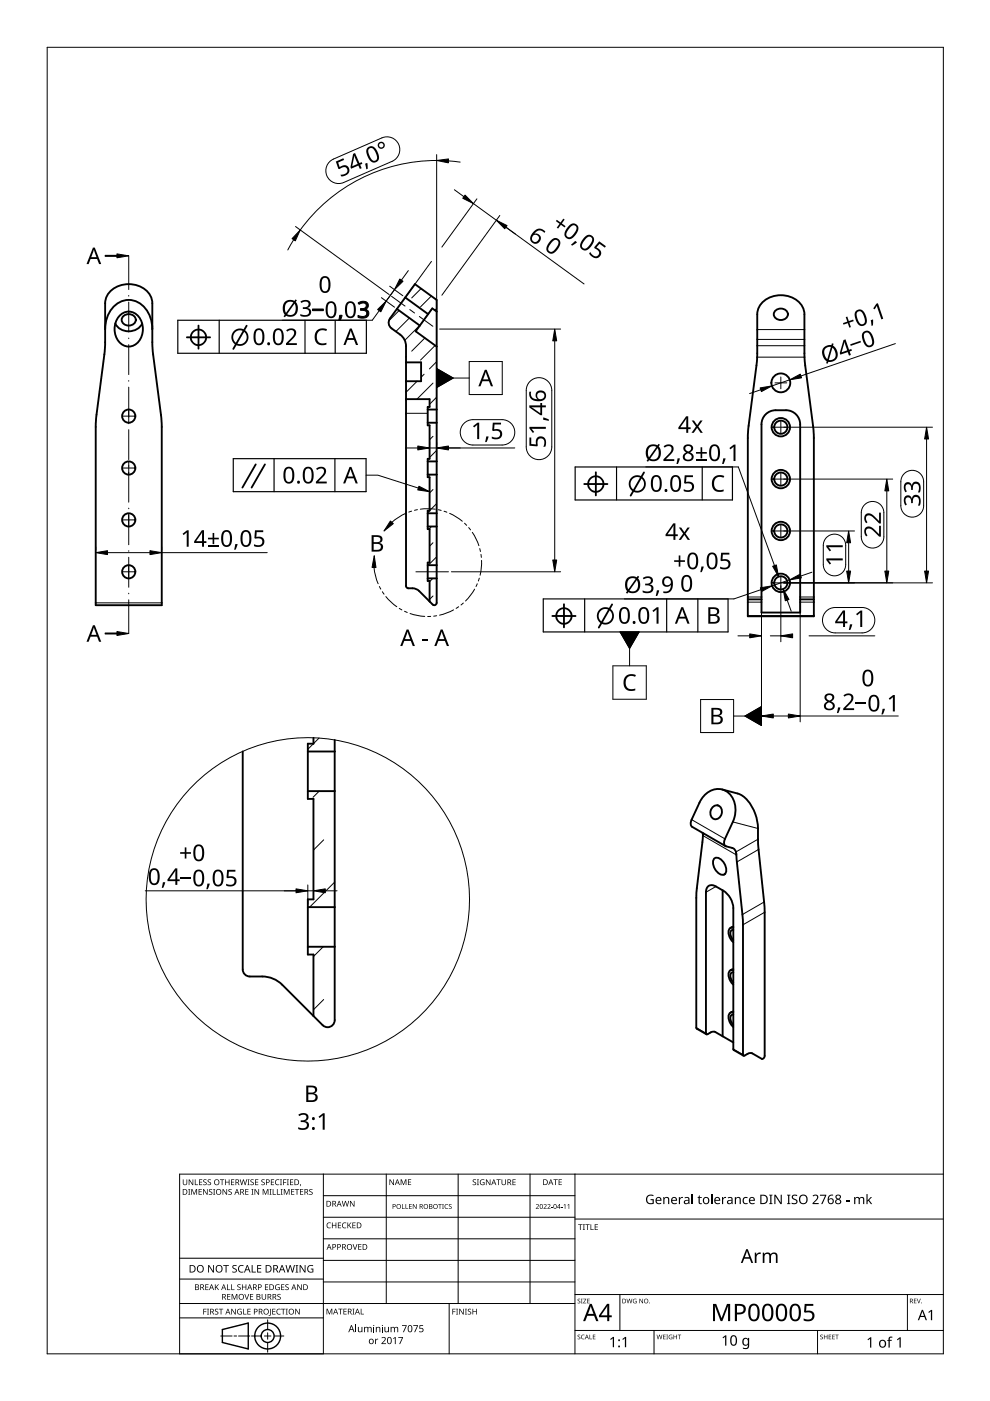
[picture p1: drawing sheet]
<svg xmlns="http://www.w3.org/2000/svg" width="210mm" height="297mm" viewBox="0 0 210 297" stroke-linecap="round" stroke-linejoin="round" font-family="sans-serif">
<g fill="none" stroke="#000" stroke-width=".4">
<path d="M22.3 69.8a5.7 5.7 0 0 1 5-6.2 5.7 5.7 0 0 1 5 6.2M23.5 61.7a5.6 5.6 0 0 1 8.5 1.2l.3 1.4 .1 9.8 1.9 15.9v38.3h-14v-38.3l1.9-15.9 .1-9.8a3.6 3.6 0 0 1 1.2-2.6zM25.6 66.7a2.76 2.76 0 0 1 4.5 1.6 3.7 3.7 0 0 1-2.8 5.2 3.7 3.7 0 0 1-2.8-5.2l.3-.6zM26.1 67.1a1.58 1.58 0 0 1 2.7 .7 1.53 1.53 0 0 1-1.5 1.2 1.53 1.53 0 0 1-1.5-1.2zM30.1 68.6a3.3 3.3 0 0 1-5.6 0M84.2 65.5l4.8 3.5M85.9 63.1l4.9 3.5M86.1 76.8h3.2v4h-3.2M88 60.2l4.6 3.4v64.2a.5 .5 0 0 1-.3 .5 .5 .5 0 0 1-.6-.1l-3.1-3.1a3.6 3.6 0 0 0-2.3-.4l-.2-.5v-50.8l-.3-1.4a6.1 6.1 0 0 0-2.8-2.4 1.5 1.5 0 0 1-.3-2.1zM92.6 66.1l-.9-.7-3.6 4.8 4.5 3.3M161.7 64a5.6 5.6 0 0 1 8.5 1.2l.4 1.4v10l1.9 15.8 .1 38.3h-14v-38.3l1.9-15.8 .1-10a3.6 3.6 0 0 1 1.1-2.6zM164.3 65.9a1.58 1.58 0 0 1 2.8 .7 1.53 1.53 0 0 1-1.5 1.3 1.53 1.53 0 0 1-1.5-1.3z"/>
<path d="M28.7 88.2a1.4 1.4 0 0 1-2 1.3 1.4 1.4 0 0 1-.3-2.3 1.4 1.4 0 0 1 2.2 .6l.1 .4M86.1 84.6h5v1.7h-.4v3.9h.4v7.1h-.4v3.9h.4v7.1h-.4v3.9h.4v7.1h-.4v3.9h.4v4.3M90.7 89.6h1.9M90.7 97.8h1.9M90.7 86.8h1.9M162.6 87.6a6.2 6.2 0 0 1 5.9 0 2.99 2.99 0 0 1 1.2 2.4v39.9h-8.2v-39.9a2.99 2.99 0 0 1 1.1-2.4zM90.7 119.8h1.9M90.7 108.8h1.9M90.7 100.6h1.9M90.7 111.6h1.9M90.7 122.6h1.9M158.6 127.1h2.9"/>
<path d="M169.7 127.1h2.9M65.3 159.3h5.7M66.5 156.4v1.3h-1.2v11.7h1.2v21.3h-1.2v11.7h1.2v13M71 156.9v59.4a1.5 1.5 0 0 1-1 1.4 1.5 1.5 0 0 1-1.6-.3l-8.6-8.6-1-.8-1.2-.6a10.9 10.9 0 0 0-4.6-.4 1.5 1.5 0 0 1-1.5-1.5v-46.2M65.3 167.7h5.7M149 176.6v1.6l-1.4 11.7v28l.1 .2 2.1 1.2M151.1 171.1a1.19 1.19 0 0 1 1.6-.1 1.19 1.19 0 0 1 .3 1.5 1.24 1.24 0 0 1-1.5 1.2 1.24 1.24 0 0 1-.8-1.8zM153.1 167.4l3.3 .8a7.5 7.5 0 0 1 4.2 5.9l.2 5.6 1.3 13.3v30.9l-.1 .3-.3 .3-2.4-1.2h-.5l-1.1 .5-.2-.2v-28.4l-1.4-14.3a1.4 1.4 0 0 0-.9-1.1l-1.4-.4a1.13 1.13 0 0 1-.1-1.5l1.7-3.6a5.5 5.5 0 0 0-1-6.3 3.8 3.8 0 0 0-5.7 1.4l-2.1 4.4a1.27 1.27 0 0 0 .2 1.5l7 4.1M65.3 192.3h5.7M151.6 181.9a2.07 2.07 0 0 1 2.2 1.8 1.23 1.23 0 0 1-.6 1.8 2.68 2.68 0 0 1-1.9-3.3zM153.2 188.8v30.9M155.5 196.7a.86 .86 0 0 0-.9 .3 .86 .86 0 0 0-.1 .9l.4 1.1 .6 .8"/>
<path d="M155.5 197.2a.76 .76 0 0 0-.7 .4 .76 .76 0 0 0 .1 .8l.6 .9M155.5 196.5l-.6 .3M65.3 200.7h5.7M155.5 214.7a.86 .86 0 0 0-.9 .2 .86 .86 0 0 0-.1 1l.4 1.1 .6 .7M155.5 214.5l-.6 .2M155.5 205.5l-.6 .2M155.5 206.2a.76 .76 0 0 0-.7 .4 .76 .76 0 0 0 .1 .8l.6 .9M155.5 205.7a.86 .86 0 0 0-.9 .3 .86 .86 0 0 0-.1 .9l.4 1.1 .6 .8M155.5 215.1a.76 .76 0 0 0-.7 .5 .76 .76 0 0 0 .1 .8l.6 .9M155.5 221l-4.1-2.3-.5 .1-1 .5-.2-.2v-29.9a1.29 1.29 0 0 1 .6-1.4 1.29 1.29 0 0 1 1.5 .2 6.8 6.8 0 0 1 2.5 1.7l.8 1.2 .4 1.6v29.9l.1 .2 2 1.2"/>
<circle cx="27.3" cy="99.2" r="1.4"/>
<circle cx="165.6" cy="90.6" r="1.95"/>
<circle cx="165.6" cy="81.2" r="2"/>
<circle cx="165.6" cy="90.6" r="1.4"/>
<circle cx="27.3" cy="110.2" r="1.4"/>
<circle cx="165.6" cy="112.6" r="1.95"/>
<circle cx="165.6" cy="101.6" r="1.95"/>
<circle cx="165.6" cy="112.6" r="1.4"/>
<circle cx="165.6" cy="101.6" r="1.4"/>
<circle cx="27.3" cy="121.2" r="1.4"/>
<circle cx="165.6" cy="123.6" r="1.95"/>
<circle cx="165.6" cy="123.6" r="1.4"/>
</g>
<g fill="none" stroke="#000" stroke-width=".21">
<path d="M160.5 75.7h10.1M160.6 73.3h10M160.6 72h10M160.6 69.9h10M86.1 87.6h4.6M20.3 127.8h14M158.6 130.5h14M158.6 127.7h2.9M158.6 126.6h2.9M169.7 127.7h2.9M169.7 126.6h2.9M146.6 173.8l7.1 4.1"/>
<path d="M149 177.2l7.1 4.1M155.4 174.3l5.3 1.4M160.7 177.9l-4.7 2.7M151.8 188l-2.1 1.2M160.8 180.1l-4.6 2.7M162 191.2l-4.6 2.7M162.1 193.4l-4.6 2.7M147.6 217.9l2.1 1.2M155.5 222.4l2 1.2"/>
</g>
<g fill="none" stroke="#000" stroke-width=".21">
<path d="M84.6 65.8l-2.1 2.2M86.2 75.6l-.1 .1M86.8 67.4l-2.9 2.9M89 69l-3.2 3.2M89.3 61.2l-2 2M89.9 79.3l-.6 .7M90.1 71.7l-2.8 2.8M91.5 62.8l-2.3 2.2M92.3 73.2l-3.1 3.1M92.6 65.4l-.4 .4M92.6 76.7l-1.5 1.5M88.4 80.8l-2.3 2.4"/>
<path d="M90.8 97.3l-.1 .1M91.8 92.5l-.7 .7M91.8 81.2l-3.4 3.4M92.6 95.5l-1.5 1.5M92.6 84.2l-1.5 1.5M91.2 100.6l-.1 .2M91.5 111.6l-.4 .5M91.8 115.1l-.7 .7M91.8 103.8l-.7 .7M92.6 118.1l-1.8 1.7M92.6 106.8l-1.9 1.9M91.8 122.6l-.7 .7"/>
<path d="M91.8 126.4l-.7 .7M67.6 156.5l-2.3 2.4M67.7 167.7l-1.3 1.3M68.6 178.1l-2.1 2.1M71 187l-5.4 5.3M68.5 200.7l-2 2.1M68.6 211.9l-2.1 2.2"/>
</g>
<circle cx="65.3" cy="190.7" r="34.3" fill="none" stroke="#000" stroke-width=".21"/>
<path d="M10 10h190v277h-190z" fill="none" stroke="#000" stroke-width=".21"/>
<g fill="none" stroke="#000" stroke-width=".21">
<path d="M68.6 248.9v38.1h-30.5v-38.1h161.9M68.6 253.5h53.3M68.6 258.1h53.3M81.9 248.9v27.5M97.1 248.9v27.5M112.4 248.9v27.5M121.9 248.9v38.1M121.9 258.5h78.1M38.1 279.4h30.5M38.1 276.4h83.8M38.1 271.2h30.5M38.1 266.8h30.5"/>
<path d="M56.7 279.8v2.1M68.6 262.7h53.3M68.6 267.2h53.3M68.6 271.8h53.3M95.2 276.4v10.6M121.9 274.5h78.1M131.4 274.5v7.6M192.4 274.5v7.6M46.8 283.3h2.4M49.6 283.3h.6M50.6 283.3h2.4M53.3 283.3h2.1"/>
<path d="M56.1 283.3h1.3M56.7 282.6v1.3M56.7 284.6v2.1M58.1 283.3h2.1M121.9 282.1h78.1M138.7 282.1v4.9M173.3 282.1v4.9"/>
</g>
<g fill="#000">
<path d="M38.8 250.1h.1v.7a.32 .32 0 0 0 .3 .4 .32 .32 0 0 0 .3-.4v-.7h.2v.7a.47 .47 0 0 1-.5 .5 .47 .47 0 0 1-.4-.5zM39.9 252.1h.4l-.1 .1v1l.1 .1h-.4l.1-.1v-1zM40 250.1h.2l.6 1v-1h.2v1.2h-.2l-.7-1 .1 1h-.2zM40.6 252.1h.2l.4 1 .4-1h.2v1.2h-.2v-1l-.4 1h-.1l-.4-1.1v1.1h-.1zM41.3 250.1h.2v1h.5v.2h-.7zM42.1 252.1h.7v.1h-.5v.4h.5v.1h-.5v.5h.5v.1h-.7zM42.2 250.1h.7v.1h-.5v.4h.4v.1h-.4v.4h.5v.2h-.7zM43.1 250.2l.5-.2 .2 .1v.1a.25 .25 0 0 0-.4-.1 .25 .25 0 0 0 0 .4 .4 .4 0 0 1 .4 .3 .4 .4 0 0 1-.2 .5 .4 .4 0 0 1-.5-.2 .27 .27 0 0 0 .5 .1 .27 .27 0 0 0-.1-.5l-.4-.2zM43.1 252.1h.1l.7 1v-1h.1v1.2h-.2l-.6-1v1h-.1zM44.1 250.2l.4-.2 .2 .1v.1a.25 .25 0 0 0-.4-.1 .25 .25 0 0 0 0 .4 .4 .4 0 0 1 .5 .3 .4 .4 0 0 1-.3 .5 .4 .4 0 0 1-.5-.2h.1a.27 .27 0 0 0 .4 .1 .27 .27 0 0 0-.1-.5l-.3-.2zM44.3 252.2l.5-.1 .2 .1v.1a.25 .25 0 0 0-.4-.1 .25 .25 0 0 0 0 .4 .4 .4 0 0 1 .4 .3 .4 .4 0 0 1-.2 .5 .4 .4 0 0 1-.5-.3l.1 .1a.27 .27 0 0 0 .4 0 .27 .27 0 0 0-.1-.4l-.4-.2zM45.2 252.1h.4l-.1 .1v1l.1 .1h-.4l.1-.1v-1z"/>
<path d="M46.6 250.1h.9v.1h-.3v1.1h-.2v-1.1h-.4zM47.2 252.1h.2l.6 1v-1h.2v1.2h-.2l-.7-1v1h-.1zM47.7 250.1h.2v.5h.6v-.5h.2v1.2h-.2v-.6h-.6v.6h-.2zM48.5 252.2l.4-.1 .2 .1v.1a.25 .25 0 0 0-.4-.1 .25 .25 0 0 0 0 .4 .4 .4 0 0 1 .5 .3 .4 .4 0 0 1-.3 .5 .4 .4 0 0 1-.5-.3l.1 .1a.27 .27 0 0 0 .4 0 .27 .27 0 0 0-.1-.4l-.3-.2zM49 250.1h.7v.1h-.6v.4h.5v.1h-.5v.4h.6v.2h-.7zM50.8 250.1h.2l.3 1 .2-1h.2l.3 1 .2-1h.2l-.3 1.2h-.2l-.3-1.1-.3 1.1h-.1zM52 252.1h.7v.1h-.5v.4h.4v.1h-.4v.5h.5v.1h-.7zM52.5 250.1h.4l-.1 .1v.9l.1 .2h-.4l.1-.2v-.9zM53.3 252.1h.4l-.1 .1v1l.1 .1h-.4l.1-.1v-1zM53.1 250.2l.5-.2 .2 .1v.1a.25 .25 0 0 0-.4-.1 .25 .25 0 0 0 0 .4 .4 .4 0 0 1 .4 .3 .4 .4 0 0 1-.2 .5 .4 .4 0 0 1-.5-.2h.1a.27 .27 0 0 0 .4 .1 .27 .27 0 0 0-.1-.5l-.4-.2zM54.1 250.1h.7v.1h-.6v.4h.5v.1h-.5v.4h.6v.2h-.7zM54 252.1h.1l.7 1v-1h.1v1.2h-.2l-.6-1v1h-.1z"/>
<path d="M55.5 250.2l.4-.2 .2 .1v.1a.25 .25 0 0 0-.4-.1 .25 .25 0 0 0 0 .4 .4 .4 0 0 1 .4 .3 .4 .4 0 0 1-.2 .5 .4 .4 0 0 1-.5-.2h.1a.27 .27 0 0 0 .4 .1 .27 .27 0 0 0-.1-.5l-.4-.2zM55.7 252.1h.2l.4 1 .4-1h.2v1.2h-.1v-1l-.4 1h-.2l-.4-1.1v1.1h-.1zM57.1 252.1h.5l-.2 .1v1l.2 .1h-.5l.2-.1v-1zM57.8 252.1h.2v1.1h.5v.1h-.7zM57.4 250.1h.7v.1h-.5v.4h.5v.1h-.5v.4h.5v.2h-.7zM58.7 252.1h.2v1.1h.5v.1h-.7zM58.5 250.2l.4-.2 .3 .1v.1a.49 .49 0 0 0-.7 .5 .49 .49 0 0 0 .7 .4 .57 .57 0 0 1-.8 0 .57 .57 0 0 1 0-.8zM59.4 250.1h.4l-.1 .1v.9l.1 .2h-.4l.1-.2v-.9zM59.5 252.1h.4l-.1 .1v1l.1 .1h-.4l.1-.1v-1zM60 250.1h.7v.1h-.5v.4h.5v.2h-.5v.5h-.2zM60.2 252.1h.2l.4 1 .4-1h.2v1.2h-.2l.1-1-.5 1h-.1l-.4-1.1v1.1h-.1zM60.8 250.1h.5l-.2 .1v.9l.2 .2h-.5l.2-.2v-.9z"/>
<path d="M61.5 250.1h.7v.1h-.6v.4h.5v.1h-.5v.4h.6v.2h-.7zM61.7 252.1h.7v.1h-.5v.4h.5v.1h-.5v.5h.5v.1h-.7zM62.5 252.1h.9v.1h-.3v1.1h-.2v-1.1h-.4zM63.7 251.1h.1l-.2 .4zM63.6 252.1h.7v.1h-.5v.4h.5v.1h-.5v.5h.5v.1h-.7zM65.6 252.2l.4-.1 .3 .1-.1 .1a.25 .25 0 0 0-.4-.1 .25 .25 0 0 0 0 .4 .4 .4 0 0 1 .5 .3 .4 .4 0 0 1-.3 .5 .4 .4 0 0 1-.5-.3l.1 .1a.27 .27 0 0 0 .5 0 .27 .27 0 0 0-.1-.4l-.4-.2zM69.4 259.3l.4-.1 .4 .1-.1 .1a.49 .49 0 0 0-.7 .4 .49 .49 0 0 0 .7 .4 .57 .57 0 0 1-.8 0 .57 .57 0 0 1 0-.8zM72.7 259.3l.4-.1 .3 .1v.1a.49 .49 0 0 0-.7 .4 .49 .49 0 0 0 .7 .4 .57 .57 0 0 1-.8 0 .57 .57 0 0 1 0-.8zM72.5 254.6h.1l.3 1 .3-1h.1l.3 1 .3-1h.1l-.3 1.2h-.2l-.3-1-.2 1h-.2zM74.2 254.6h.2l.6 1v-1h.2v1.2h-.2l-.7-1v1h-.1zM82.6 250h.2l.6 1v-1h.1v1.3h-.1l-.7-1.1v1.1h-.1zM85.2 255.3h.2v.9h.4v.1h-.6z"/>
<path d="M85 250h.2l.4 1 .3-1h.3v1.3h-.2v-1.1l-.4 1.1h-.1l-.4-1.1v1.1h-.1zM86 255.3h.1v.9h.5v.1h-.6zM86.5 250h.7v.2h-.5v.4h.4v.1h-.4v.4h.5v.2h-.7zM86.7 255.3h.6v.1h-.4v.3h.4v.1h-.4v.4h.4v.1h-.6zM87.5 255.3h.2l.5 .8v-.8h.1v1h-.1l-.6-.8v.8h-.1zM92.9 255.3h.8v.1h-.3v.9h-.2v-.9h-.3zM93.7 255.3h.4l-.1 .1v.8l.1 .1h-.4l.2-.1zM94.4 255.4l.4-.1h.2v.1a.41 .41 0 0 0-.6 .4 .41 .41 0 0 0 .6 .4 .48 .48 0 0 1-.7-.1 .48 .48 0 0 1 .1-.7zM95.2 255.4l.4-.1h.2l-.1 .1a.25 .25 0 0 0-.3 0 .25 .25 0 0 0-.1 .3 .25 .25 0 0 0 .3 .1 .32 .32 0 0 1 0 .5 .32 .32 0 0 1-.5-.2 .25 .25 0 0 0 .4 .2 .25 .25 0 0 0 .1-.4l-.4-.2zM100.3 250.2l.4-.2 .2 .1v.1a.25 .25 0 0 0-.4-.1 .25 .25 0 0 0 0 .4 .4 .4 0 0 1 .5 .3 .4 .4 0 0 1-.3 .5 .4 .4 0 0 1-.5-.2h.1a.27 .27 0 0 0 .4 .1 .27 .27 0 0 0-.1-.5l-.3-.2zM101.1 250.1h.5l-.2 .1v.9l.2 .2h-.5l.2-.2v-.9zM101.9 250.2l.5-.2 .3 .1v.1a.5 .5 0 0 0-.8 .4 .5 .5 0 0 0 .7 .5v-.3h-.3v-.2h.4v.6a.66 .66 0 0 1-.8-.1 .66 .66 0 0 1 0-.9z"/>
<path d="M103 250.1h.2l.7 1-.1-1h.2v1.2h-.2l-.6-1v1h-.2zM105.3 250.1h.9v.1h-.4v1.1h-.2v-1.1h-.3zM106.3 250.1h.2v.7a.32 .32 0 0 0 .3 .4 .32 .32 0 0 0 .3-.4v-.7h.2v.7a.47 .47 0 0 1-.5 .5 .47 .47 0 0 1-.5-.5zM108.7 250.1h.6v.1h-.5v.4h.5v.1h-.5v.4h.5v.2h-.6zM113.6 255.4a.37 .37 0 0 1 .6 0 .37 .37 0 0 1-.2 .6l-.2 .2h.5v.1h-.7l.3-.4a.27 .27 0 0 0 .3-.3 .27 .27 0 0 0-.5-.1zM115.3 255.4a.37 .37 0 0 1 .6 0 .37 .37 0 0 1-.3 .6l-.2 .2h.5v.1h-.7l.3-.4a.27 .27 0 0 0 .3-.3 .27 .27 0 0 0-.4-.1zM116.1 255.4a.37 .37 0 0 1 .6 0 .37 .37 0 0 1-.3 .6l-.2 .2h.5v.1h-.6l.2-.4a.27 .27 0 0 0 .3-.3 .27 .27 0 0 0-.4-.1zM116.9 255.9h.3v.1h-.3zM117.3 250h1v.2h-.4v1.1h-.2v-1.1h-.4zM119 255.9h.3v.1h-.3zM118.4 250h.7v.2h-.5v.4h.5v.1h-.5v.4h.5v.2h-.7zM119.5 255.5l.4-.2v1h-.2l.1-.9z"/>
<path d="M120.3 255.5l.4-.2v1h-.1v-.9zM137.2 253.5l.8-.2 .6 .1-.1 .2a.82 .82 0 0 0-1.3 .6 .82 .82 0 0 0 1.2 .9v-.6h-.5v-.3h.7v1a1.09 1.09 0 0 1-1.4-.2 1.09 1.09 0 0 1 0-1.5zM140.6 253.8h.2l.1 .2a.57 .57 0 0 1 .6-.2 .57 .57 0 0 1 .4 .5v1h-.2v-1a.4 .4 0 0 0-.5-.3 .4 .4 0 0 0-.3 .5v.8h-.3zM143.9 253.8h.2l.1 .3 .2-.3h.4v.2h-.4l-.2 .2v1.1h-.3zM148.2 253.5h.2v.3h.4v.2h-.4v.9l.1 .2h.3a.35 .35 0 0 1-.4 .2 .35 .35 0 0 1-.3-.3v-1l-.2-.1 .2-.1zM153.1 253.8h.2v.3l.3-.3h.4l-.1 .2h-.3l-.2 .2-.1 1.1h-.2zM155.8 253.8h.2v.2a.57 .57 0 0 1 .7-.2 .57 .57 0 0 1 .4 .5v1h-.3v-1a.4 .4 0 0 0-.5-.3 .4 .4 0 0 0-.3 .5v.8h-.2zM157.6 254l.7-.2h.2v.3a.54 .54 0 0 0-.8 .5 .54 .54 0 0 0 .8 .4v.2a.78 .78 0 0 1-1-.2 .78 .78 0 0 1 .1-1zM163.1 253.3h.7v.1l-.2 .1v1.6h.2v.2h-.7v-.2h.2v-1.6l-.2-.1zM164.2 253.3h.3l1 1.6v-1.6h.3v2h-.3l-1.1-1.7v1.7h-.2zM166.9 253.3h.7v.1l-.2 .1v1.6h.2v.2h-.7v-.2h.2v-1.6l-.2-.1zM168 253.5l.4-.2 .7 .1-.1 .2-.3-.1a.38 .38 0 0 0-.6 .2 .38 .38 0 0 0 .5 .5 .6 .6 0 0 1 .5 .8 .6 .6 0 0 1-.9 .3l-.4-.1v-.2l.5 .1a.39 .39 0 0 0 .5-.3 .39 .39 0 0 0-.4-.4l-.5-.3z"/>
<path d="M172.3 253.5a.69 .69 0 0 1 1.1 0 .69 .69 0 0 1-.3 1l-.5 .6h1v.2h-1.3v-.2l.7-.7a.47 .47 0 0 0 .2-.8 .47 .47 0 0 0-.8 .1zM173.9 253.3h1.3l-.8 2h-.3l.8-1.8h-1zM179.4 254.4h.6v.3h-.6zM181.1 253.8h.2v.2a.57 .57 0 0 1 1 0 .53 .53 0 0 1 .6-.2 .53 .53 0 0 1 .3 .5v1h-.2v-1a.37 .37 0 0 0-.4-.3 .37 .37 0 0 0-.3 .5v.8h-.2v-1a.37 .37 0 0 0-.5-.3 .37 .37 0 0 0-.3 .5v.8h-.2zM183.7 253.2h.3l-.1 1.3 .7-.7h.3l-.6 .6 .6 .9h-.3l-.5-.7-.1 .1v.6h-.3zM43.1 277.5h.7v.1h-.5v.5h.5v.1h-.5v.5h-.2zM43.5 272.3h.7v.1h-.5v.4h.5v.1h-.5v.5h.5v.1h-.7zM43.9 277.5h.4l-.1 .1v1l.1 .1h-.4l.1-.1v-1zM44.1 268.2h.3l.8 1.3v-1.3h.2v1.6h-.3l-.8-1.3v1.3h-.2zM45.6 277.6l.4-.1h.3l-.1 .2a.25 .25 0 0 0-.4-.1 .25 .25 0 0 0 0 .4 .4 .4 0 0 1 .5 .3 .4 .4 0 0 1-.3 .4 .4 .4 0 0 1-.5-.2h.1a.27 .27 0 0 0 .5 .1 .27 .27 0 0 0-.1-.4l-.4-.2zM45.6 272.3h.1v.6l.6-.6h.1l-.5 .5 .5 .7h-.1l-.5-.6-.1 .6h-.1zM46.4 277.5h.9v.1h-.4v1.1h-.1v-1.1h-.4z"/>
<path d="M47.3 268.2h1.2v.2h-.5v1.4h-.2v-1.4h-.5zM48.1 272.3h.2v1.1h.5v.1h-.7zM48.2 274.3h.6v.2h-.5v.4h.5v.1h-.5v.4h.5v.2h-.6zM49 272.3h.2v1.1h.5v.1h-.7zM49.1 274.3h.2l.4 1 .4-1h.2v1.3h-.1v-1.1l-.4 1.1h-.2l-.4-1.1 .1 1.1h-.2zM49 277.5h.2l.7 1v-1h.1v1.2h-.2l-.6-1v1h-.2zM49.3 268.4l.3-.2 .6 .1-.2 .1a.33 .33 0 0 0-.5 .1 .33 .33 0 0 0 .4 .5 .49 .49 0 0 1 .3 .7 .49 .49 0 0 1-.8 .1l-.2-.1v-.1h.3a.35 .35 0 0 0 .5-.2 .35 .35 0 0 0-.4-.4l-.3-.2zM50.4 277.6l.5-.1h.4l-.1 .2a.5 .5 0 0 0-.8 .3 .5 .5 0 0 0 .7 .6v-.4h-.2v-.1h.4v.6a.66 .66 0 0 1-.9-.2 .66 .66 0 0 1 0-.9zM50.4 272.4l.4-.1 .2 .1v.1a.25 .25 0 0 0-.4-.1 .25 .25 0 0 0 0 .4 .4 .4 0 0 1 .4 .3 .4 .4 0 0 1-.2 .5 .4 .4 0 0 1-.5-.3l.1 .1a.27 .27 0 0 0 .4 0 .27 .27 0 0 0-.1-.4l-.4-.2zM50.7 268.4l.5-.2 .5 .1-.1 .2a.63 .63 0 0 0-.9 .5 .63 .63 0 0 0 .9 .6v.2a.83 .83 0 0 1-1-.3 .83 .83 0 0 1 .1-1.1zM51.6 277.5h.1v1.1h.5v.1h-.6zM51.8 274.3h.2l.3 1.1 .4-1.1h.1l-.4 1.3h-.2z"/>
<path d="M51.3 272.3h.2v.5h.6v-.5h.1v1.2h-.1v-.5h-.6v.5h-.2zM52.5 277.5h.6v.1h-.5v.4h.5v.1h-.5v.5h.5v.1h-.6zM53.4 268.2h.2v1.4h.6v.2h-.8zM53 274.3h.7v.2h-.5v.4h.5v.1h-.5v.4h.5v.2h-.7zM54.5 268.2h.9v.2h-.7v.5h.7v.2h-.7v.5h.7v.2h-.9zM55.5 274.3h.1v.8a.32 .32 0 0 0 .4 .3 .32 .32 0 0 0 .3-.3v-.8h.1v.8a.47 .47 0 0 1-.5 .5 .47 .47 0 0 1-.4-.5zM56.2 272.3h.7v.1h-.6v.4h.5v.1h-.5v.5h.6v.1h-.7zM57.2 277.5h.2v1.3l-.1 .2h-.3v-.1l.2-.2zM57.7 277.5h.7v.1h-.5v.4h.5v.1h-.5v.5h.5v.1h-.7zM58.5 272.5l.5-.2 .3 .1-.1 .1a.5 .5 0 0 0-.7 .4 .5 .5 0 0 0 .7 .5v-.4h-.3v-.1h.4v.6a.66 .66 0 0 1-.9-.2 .66 .66 0 0 1 .1-.8zM58.8 277.6l.4-.1h.3v.2a.49 .49 0 0 0-.7 .4 .49 .49 0 0 0 .7 .4 .57 .57 0 0 1-.8 0 .57 .57 0 0 1 0-.8zM58.9 274.5l.4-.2 .2 .1v.1a.25 .25 0 0 0-.4-.1 .25 .25 0 0 0 0 .4 .4 .4 0 0 1 .4 .3 .4 .4 0 0 1-.2 .5 .4 .4 0 0 1-.5-.2h.1a.27 .27 0 0 0 .4 .1 .27 .27 0 0 0-.1-.5l-.4-.2z"/>
<path d="M59.6 277.5h.9v.1h-.4v1.1h-.1v-1.1h-.4zM59.6 272.3h.7v.1h-.5v.4h.5v.1h-.5v.5h.5v.1h-.7zM60.6 277.5h.4l-.1 .1v1l.1 .1h-.4l.1-.1v-1zM60.5 272.4l.5-.1 .2 .1v.1a.25 .25 0 0 0-.4-.1 .25 .25 0 0 0 0 .4 .4 .4 0 0 1 .4 .3 .4 .4 0 0 1-.2 .5 .4 .4 0 0 1-.5-.3l.1 .1a.27 .27 0 0 0 .4 0 .27 .27 0 0 0-.1-.4l-.4-.2zM60.5 268.2h.2l.4 1.4 .3-1.4h.2l.4 1.4 .3-1.4h.2l-.4 1.6h-.2l-.4-1.3-.3 1.3h-.2zM62.7 268.2h.5l-.2 .2v1.2l.2 .2h-.5l.1-.2v-1.2zM62.6 277.5h.2l.6 1v-1h.2v1.2h-.2l-.7-1v1h-.1zM63 272.3h.2l.6 1v-1h.2v1.2h-.2l-.7-1 .1 1h-.2zM63.5 268.2h.3l.8 1.3v-1.3h.2v1.6h-.2l-.9-1.3v1.3h-.2zM65.3 268.4l.8-.2 .3 .1-.1 .2a.65 .65 0 0 0-1 .5 .65 .65 0 0 0 .9 .6v-.5h-.3v-.1h.5v.7a.86 .86 0 0 1-1.1-.1 .86 .86 0 0 1 0-1.2zM69.2 277.5h.3l.3 1 .4-1h.3v1.2h-.2v-1.1l-.4 1.1h-.1l-.4-1.1v1.1h-.2zM70.4 259.2h.1v.5h.7v-.5h.1v1.2h-.1v-.6h-.7v.6h-.1z"/>
<path d="M71.7 277.5h.9v.1h-.3v1.1h-.2v-1.1h-.4zM71.6 259.2h.7v.1h-.5v.4h.5v.1h-.5v.5h.5v.1h-.7zM72.8 277.5h.7v.1h-.5v.4h.5v.1h-.5v.5h.5v.1h-.7zM73.7 259.2h.1v.6l.5-.6h.2l-.5 .5 .5 .7h-.1l-.5-.6-.1 .6h-.1zM74.8 263.8h.1l.4 1 .3-1h.2l-.4 1.2h-.2zM74.7 277.5h.5l-.2 .1v1l.2 .1h-.5l.2-.1v-1zM74.7 259.2h.7v.1h-.5v.4h.5v.1h-.5v.5h.5v.1h-.7zM76.5 277.5h.1v1.1h.6v.1h-.7zM75.9 263.8h.7v.1h-.5v.4h.5v.1h-.5v.4h.5v.2h-.7zM95.9 277.5h.7v.1h-.5v.4h.5v.2h-.5v.5h-.2zM96.7 277.5h.4l-.1 .1v1l.1 .1h-.4l.1-.1v-1zM97.4 277.5h.1l.7 1v-1h.1v1.2h-.1l-.7-1v1h-.1z"/>
<path d="M98.6 277.5h.4l-.1 .1v1l.1 .1h-.4l.1-.1v-1zM99.2 277.6l.5-.1h.2v.2a.25 .25 0 0 0-.4-.1 .25 .25 0 0 0 0 .4 .4 .4 0 0 1 .4 .3 .4 .4 0 0 1-.2 .4 .4 .4 0 0 1-.5-.2 .27 .27 0 0 0 .5 .1 .27 .27 0 0 0-.1-.4l-.4-.3zM100.2 277.5h.1v.5h.6v-.5h.2v1.2h-.2v-.6h-.6v.6h-.1zM122.5 275.4l.3-.1 .2 .2a.24 .24 0 0 0-.3-.1 .24 .24 0 0 0-.1 .4 .24 .24 0 0 0 .3 0 .31 .31 0 0 1 0 .5 .31 .31 0 0 1-.5-.1 .23 .23 0 0 0 .4 .1 .23 .23 0 0 0 0-.4l-.3-.2zM122.6 259.6h.9v.1h-.4v1.1h-.1v-1.1h-.4zM123.2 275.4h.3l-.1 .1 .1 .8h-.3l.1-.1zM123.6 259.6h.4l-.1 .1v1l.1 .1h-.4l.1-.1v-1zM123.7 275.4h.6l-.5 .8h.5v.1h-.7l.5-.8h-.4zM124.1 259.6h.9v.1h-.4v1.1h-.1v-1.1h-.4zM124.5 275.4h.5l-.4 .1v.3h.4l-.4 .1v.3l.4 .1h-.5zM125.2 259.6h.2v1h.5v.2h-.7zM126.1 259.6h.7v.1h-.6v.4h.5v.1h-.5v.4h.6v.2h-.7z"/>
<path d="M132.8 275.4h.2l.2 .8 .2-.8h.1l.2 .8 .2-.8h.2l-.3 .9h-.1l-.2-.8-.3 .8h-.1zM134.3 275.5l.4-.2 .3 .1-.1 .1a.4 .4 0 0 0-.6 .3 .4 .4 0 0 0 .6 .4v-.3l-.3-.1h.4v.5a.53 .53 0 0 1-.7-.1 .53 .53 0 0 1 0-.7zM135.6 275.4h.1l.5 .8v-.8h.1v.9h-.1l-.5-.8v.8h-.1zM160 265.6h.3l.1 .4 .4-.4h.5v.3h-.5l-.3 .3-.1 1.6h-.4zM161.7 265.6h.3l.1 .3a.83 .83 0 0 1 1.3 0 .78 .78 0 0 1 .9-.3 .78 .78 0 0 1 .6 .7v1.5h-.4v-1.4a.54 .54 0 0 0-.6-.6 .54 .54 0 0 0-.4 .8v1.2h-.4v-1.4a.55 .55 0 0 0-.7-.5 .55 .55 0 0 0-.3 .7v1.2h-.4zM170.6 276.5h1.8v.4h-1.4l-.1 1a1.19 1.19 0 0 1 1.6 .4 1.19 1.19 0 0 1-.4 1.7l-.5 .1h-.8l-.4-.1v-.5a1.18 1.18 0 0 0 1.8-.3 .83 .83 0 0 0-.3-.9 .83 .83 0 0 0-.9 0l-.5-.1zM193.8 275.3h.5l-.4 .2v.3h.4l-.4 .1v.3l.4 .1h-.5zM194.4 275.3h.1l.3 .9 .3-.9h.1l-.3 1h-.2zM196.8 278.2l.6-.5h.2v2.2h-.2v-1.9l-.4 .4zM75.4 280.9h.1v1.6h-.1zM75.9 281.3h.2v.8a.3 .3 0 0 0 .3 .2 .3 .3 0 0 0 .3-.4v-.6h.1v1.2l-.1-.2a.43 .43 0 0 1-.5 .2 .43 .43 0 0 1-.3-.4zM77.2 281.3l.2 .2a.41 .41 0 0 1 .7 0 .4 .4 0 0 1 .4-.2 .4 .4 0 0 1 .3 .4v.8h-.2v-.8a.27 .27 0 0 0-.3-.2 .27 .27 0 0 0-.2 .3v.7h-.2v-.8a.28 .28 0 0 0-.3-.2 .28 .28 0 0 0-.2 .4v.6h-.2z"/>
<path d="M79.2 281.3h.1v1.2h-.1zM79.5 283.9h.2v.2l.5-.3v.2l-.4 .2-.1 .8h-.2zM79.7 281.3l.2 .2a.43 .43 0 0 1 .4-.2 .43 .43 0 0 1 .3 .4v.8h-.1v-.8a.3 .3 0 0 0-.4-.2 .3 .3 0 0 0-.2 .4v.6h-.2zM81 281.3h.2v1.2h-.2zM81.5 281.3h.2v.8a.3 .3 0 0 0 .4 .2 .3 .3 0 0 0 .2-.4v-.6h.2v1.2l-.2-.2a.43 .43 0 0 1-.5 .2 .43 .43 0 0 1-.3-.4zM80.9 283.6a.54 .54 0 0 1 .9 .1 .54 .54 0 0 1-.4 .8l-.3 .3h.8v.2h-1l.4-.6a.42 .42 0 0 0 .3-.3 .42 .42 0 0 0-.3-.5l-.3 .2zM83.3 283.8l.6-.3v1.5h-.2v-1.3l-.3 .2zM82.8 281.3l.2 .2a.41 .41 0 0 1 .7 0 .4 .4 0 0 1 .4-.2 .4 .4 0 0 1 .3 .4v.8h-.2v-.8a.27 .27 0 0 0-.3-.2 .27 .27 0 0 0-.2 .3v.7h-.2v-.8a.28 .28 0 0 0-.3-.2 .28 .28 0 0 0-.2 .4v.6h-.2zM84.4 283.5h1l-.6 1.5h-.2l.7-1.4h-.9zM85.2 281h1l-.6 1.5h-.2l.6-1.4h-.8zM87.6 281h1l-.6 1.5h-.2l.6-1.4h-.8zM89 281h.7v.1h-.6v.5a.52 .52 0 0 1 .7 .5 .52 .52 0 0 1-.9 .3v-.2a.39 .39 0 0 0 .5 .1 .39 .39 0 0 0 .1-.6h-.6z"/>
<path d="M122.5 283.1l.3-.1 .2 .1a.24 .24 0 0 0-.3 0 .24 .24 0 0 0-.1 .3 .24 .24 0 0 0 .3 .1 .31 .31 0 0 1 0 .5 .31 .31 0 0 1-.5-.2 .23 .23 0 0 0 .4 .1 .23 .23 0 0 0 0-.4l-.3-.2zM123.3 283.1l.4-.1h.2v.1a.39 .39 0 0 0-.6 .4 .39 .39 0 0 0 .6 .3 .46 .46 0 0 1-.7 0 .46 .46 0 0 1 .1-.7zM125 283h.1v.8l.4 .1h-.5zM125.7 283h.5l-.4 .1v.3h.4l-.4 .1v.3l.4 .1h-.5zM129.4 283.9l.6-.4h.2v2.1h-.3v-1.9l-.4 .4zM131.9 283.9l.6-.4h.3v2.1h-.3v-1.9l-.4 .4zM139.2 283h.1l.2 .8 .3-.8h.1l.2 .8 .2-.8h.1l-.2 .9h-.1l-.3-.8-.2 .8h-.1zM140.6 283h.5l-.4 .1v.3h.4l-.4 .1v.3l.4 .1h-.5zM141.3 283h.3l-.1 .1 .1 .8h-.3h.1zM141.9 283.1l.4-.1h.3l-.2 .1a.4 .4 0 0 0-.5 .4 .4 .4 0 0 0 .5 .3v-.3l-.2-.1h.4v.5a.53 .53 0 0 1-.7-.1 .53 .53 0 0 1 0-.7zM142.8 283h.1v.4h.5v-.4h.1v.9h-.1v-.4h-.5v.4h-.1zM143.7 283h.7l-.3 .1v.8h-.1v-.8z"/>
<path d="M151.2 276.5h.7l1.1 2.9 1.1-2.9h.7v3.6h-.4v-3.2l-1.2 3.2h-.4l-1.2-3.2v3.2h-.4zM153.2 283.6l.6-.5h.2v2.2h-.3l.1-1.9-.5 .4zM173.9 283.1l.4-.1 .1 .1a.24 .24 0 0 0-.3 0 .24 .24 0 0 0-.1 .3 .24 .24 0 0 0 .4 .1 .31 .31 0 0 1-.1 .5 .31 .31 0 0 1-.4-.2 .23 .23 0 0 0 .3 .1 .23 .23 0 0 0 .1-.4l-.4-.2zM174.7 283h.1v.4h.5v-.4h.1v.9h-.1v-.4h-.5v.4h-.1zM175.7 283h.5l-.4 .1v.3h.4l-.4 .1v.3l.4 .1h-.5zM176.5 283h.5l-.4 .1v.3h.4l-.4 .1v.3l.4 .1h-.5zM177.1 283h.7l-.3 .1v.8h-.1v-.8zM183.9 284l.6-.5h.2v2.2h-.2v-1.9l-.4 .4zM188.5 283.5l.7-.1v.2h-.4l-.1 .2v.3h.4v.2h-.4v1.4h-.3v-1.4h-.3l.3-.2zM190.2 284l.6-.5h.2v2.2h-.3v-1.9l-.4 .4z"/>
<path d="M38.8 252.1h.3a.61 .61 0 0 1 .6 .6 .61 .61 0 0 1-.6 .6h-.3zM38.9 252.2v1h.2a.48 .48 0 0 0 .5-.5 .48 .48 0 0 0-.5-.5z"/>
<path d="M45.3 250.7a.61 .61 0 0 1 1.2 0 .61 .61 0 0 1-1.2 0zM45.6 250.7a.45 .45 0 0 0 .9 0 .45 .45 0 0 0-.9 0z"/>
<path d="M45.7 252.7a.61 .61 0 0 1 1.2 0 .61 .61 0 0 1-1.2 0zM46 252.7a.45 .45 0 0 0 .9 0 .45 .45 0 0 0-.9 0z"/>
<path d="M49.9 250.1h.4a.35 .35 0 0 1 .4 .2 .35 .35 0 0 1-.2 .4l.3 .6h-.2l-.3-.5h-.2v.5h-.2zM50.1 250.2v.4h.2a.23 .23 0 0 0 .3-.2 .23 .23 0 0 0-.3-.2z"/>
<path d="M50.2 252.1h.1l.5 1.2h-.2l-.1-.4h-.5l-.2 .4h-.1zM50.2 252.3l-.2 .5h.4z"/>
<path d="M50.9 252.1h.4a.35 .35 0 0 1 .4 .2 .35 .35 0 0 1-.2 .5l.3 .5h-.2l-.3-.5h-.2v.5h-.2zM51.1 252.2v.5h.2a.23 .23 0 0 0 .3-.2 .23 .23 0 0 0-.3-.3z"/>
<path d="M56.4 250.1h.3a.41 .41 0 0 1 .5 .4 .41 .41 0 0 1-.6 .3v.5h-.2zM56.6 250.2v.5a.29 .29 0 0 0 .4-.3 .29 .29 0 0 0-.4-.2z"/>
<path d="M62.4 250.1h.4a.61 .61 0 0 1 .6 .6 .61 .61 0 0 1-.6 .6h-.4zM62.6 250.2v.9h.2a.48 .48 0 0 0 .4-.4 .48 .48 0 0 0-.4-.5z"/>
<path d="M64.6 252.1h.3a.35 .35 0 0 1 .4 .2 .35 .35 0 0 1-.2 .5l.3 .5h-.2l-.2-.5h-.3v.5h-.1zM64.7 252.2v.5h.2a.23 .23 0 0 0 .3-.2 .23 .23 0 0 0-.3-.3z"/>
<path d="M69.2 254.6h.4a.61 .61 0 0 1 .6 .6 .61 .61 0 0 1-.6 .6h-.4zM69.4 254.7v1h.2a.48 .48 0 0 0 .4-.5 .48 .48 0 0 0-.4-.5z"/>
<path d="M70.5 254.6h.3a.35 .35 0 0 1 .4 .2 .35 .35 0 0 1-.2 .5l.3 .5h-.1l-.3-.5h-.3v.5h-.1zM70.6 254.7v.5h.2a.23 .23 0 0 0 .3-.2 .23 .23 0 0 0-.3-.3z"/>
<path d="M71.8 254.6h.2l.5 1.2h-.2l-.2-.4h-.4l-.2 .4h-.1zM71.9 254.8l-.2 .5h.4z"/>
<path d="M75.7 259.2h.3a.61 .61 0 0 1 .6 .6 .61 .61 0 0 1-.6 .6h-.3zM75.8 259.3v1h.2a.48 .48 0 0 0 .5-.5 .48 .48 0 0 0-.5-.5z"/>
<path d="M83.3 255.3h.2a.34 .34 0 0 1 .4 .4 .34 .34 0 0 1-.5 .2v.4h-.1zM83.4 255.4v.4a.25 .25 0 0 0 .4-.2 .25 .25 0 0 0-.4-.2z"/>
<path d="M84.2 250h.1l.5 1.3h-.2l-.1-.4h-.5l-.1 .4h-.2zM84.2 250.2l-.1 .5h.3z"/>
<path d="M84 255.8a.51 .51 0 0 1 1 0 .51 .51 0 0 1-1 0zM84.2 255.8a.4 .4 0 0 0 .8 0 .4 .4 0 0 0-.8 0z"/>
<path d="M89 255.3h.3a.29 .29 0 0 1 .3 .2 .29 .29 0 0 1-.2 .3l.3 .5h-.1l-.3-.4h-.2v.4h-.1zM89.1 255.4v.4h.2a.2 .2 0 0 0 .2-.2 .2 .2 0 0 0-.2-.2z"/>
<path d="M89.7 255.8a.55 .55 0 0 1 1.1 0 .55 .55 0 0 1-1.1 0zM90 255.8a.38 .38 0 0 0 .7 0 .38 .38 0 0 0-.7 0z"/>
<path d="M91 255.3h.3a.26 .26 0 0 1 .3 .1 .26 .26 0 0 1-.1 .4 .28 .28 0 0 1 .2 .3 .28 .28 0 0 1-.4 .2h-.3zM91.1 255.8v.4h.2a.19 .19 0 0 0 .3-.2 .19 .19 0 0 0-.3-.2zM91.1 255.4v.3h.2a.17 .17 0 0 0 .2-.2 .17 .17 0 0 0-.2-.1z"/>
<path d="M91.8 255.8a.51 .51 0 0 1 1 0 .51 .51 0 0 1-1 0zM92 255.8a.4 .4 0 0 0 .8 0 .4 .4 0 0 0-.8 0z"/>
<path d="M104.6 250h.2l.4 1.3h-.1l-.2-.4h-.4l-.2 .4h-.1zM104.7 250.2l-.2 .6h.4z"/>
<path d="M107.6 250.1h.3a.35 .35 0 0 1 .5 .2 .35 .35 0 0 1-.3 .4l.4 .6h-.2l-.3-.5h-.3v.5h-.1zM107.7 250.2v.4h.2a.23 .23 0 0 0 .3-.2 .23 .23 0 0 0-.3-.2z"/>
<path d="M114.6 255.3h.3l.2 .2v.6l-.2 .2h-.3l-.1-.2zM114.6 255.4v.1a.37 .37 0 0 0-.1 .5 .37 .37 0 0 0 .4 .2 .4 .4 0 0 0 .2-.5 .4 .4 0 0 0-.5-.3z"/>
<path d="M115.2 250h.3a.61 .61 0 0 1 .6 .7 .61 .61 0 0 1-.6 .6h-.3zM115.3 250.2v.9h.2a.48 .48 0 0 0 .5-.4 .48 .48 0 0 0-.5-.5z"/>
<path d="M116.7 250h.2l.4 1.3h-.1l-.2-.4h-.5l-.1 .4h-.2zM116.8 250.2l-.2 .5h.4z"/>
<path d="M117.5 255.3h.3l.2 .2v.5l-.2 .3h-.3l-.1-.2zM117.5 255.4v.1a.37 .37 0 0 0-.1 .5 .37 .37 0 0 0 .4 .2 .4 .4 0 0 0 .2-.5 .4 .4 0 0 0-.5-.3z"/>
<path d="M118.6 255.3h.1v.7h.2l-.2 .3h-.1v-.2h-.5zM118.6 255.4l-.4 .6h.4z"/>
<path d="M139.2 254a.64 .64 0 0 1 .8-.2 .64 .64 0 0 1 .3 .8h-1.1a.57 .57 0 0 0 .4 .5 .57 .57 0 0 0 .6-.1v.2a.81 .81 0 0 1-1.1-.1 .81 .81 0 0 1 .1-1.1zM139.4 254.1l-.2 .3h.8l-.2-.4z"/>
<path d="M142.5 254a.64 .64 0 0 1 .7-.2 .64 .64 0 0 1 .4 .8h-1.1a.57 .57 0 0 0 .4 .5 .57 .57 0 0 0 .6-.1v.2a.81 .81 0 0 1-1.1-.1 .81 .81 0 0 1 .1-1.1zM142.7 254.1l-.2 .3h.8l-.2-.4z"/>
<path d="M145.1 253.9l.3-.1a.53 .53 0 0 1 .8 .5v1h-.2v-.2a.51 .51 0 0 1-.7 .2 .51 .51 0 0 1-.3-.6 .51 .51 0 0 1 .7-.3h.2v-.3h-.7zM145.3 254.7a.35 .35 0 0 0 .3 .5 .35 .35 0 0 0 .3-.5v-.1z"/>
<path d="M148.9 254.6a.75 .75 0 0 1 1.5 0 .75 .75 0 0 1-1.5 0zM149.4 254.1a.55 .55 0 0 0-.1 .7 .55 .55 0 0 0 .7 .2l.1-.3a.49 .49 0 0 0-.1-.6 .49 .49 0 0 0-.6 0z"/>
<path d="M151.6 254a.64 .64 0 0 1 .8-.2 .64 .64 0 0 1 .3 .8h-1a.57 .57 0 0 0 .3 .5 .57 .57 0 0 0 .6-.1v.2a.81 .81 0 0 1-1-.1 .81 .81 0 0 1 0-1.1zM151.8 254.1l-.1 .3h.7l-.2-.4z"/>
<path d="M154.3 253.9l.4-.1a.49 .49 0 0 1 .6 .5v1h-.1l-.1-.2a.51 .51 0 0 1-.7 .2 .51 .51 0 0 1-.2-.6 .51 .51 0 0 1 .6-.3h.3l-.1-.3h-.6zM154.4 254.7a.35 .35 0 0 0 .4 .5 .35 .35 0 0 0 .3-.5v-.1z"/>
<path d="M159 254a.64 .64 0 0 1 .8-.2 .64 .64 0 0 1 .3 .8h-1.1a.57 .57 0 0 0 .4 .5 .57 .57 0 0 0 .6-.1v.2a.81 .81 0 0 1-1.1-.1 .81 .81 0 0 1 .1-1.1zM159.2 254.1l-.2 .3h.8l-.2-.4z"/>
<path d="M161.2 253.3h.6a1 1 0 0 1 1 1 1 1 0 0 1-1 1h-.6zM161.4 253.5v1.6h.3a.78 .78 0 0 0 .8-.8 .78 .78 0 0 0-.7-.8z"/>
<path d="M169.6 253.5a.97 .97 0 0 1 1.4 .1 .97 .97 0 0 1-.1 1.4 .97 .97 0 0 1-1.4-.1l-.1-.7zM169.9 253.6a.83 .83 0 0 0-.3 .9 .83 .83 0 0 0 .7 .6 .78 .78 0 0 0 .7-1 .78 .78 0 0 0-1.1-.5z"/>
<path d="M175.8 253.5l.3-.2a.34 .34 0 0 1 .5 .2l-.6 .1-.3 .7a.64 .64 0 0 1 1 .1 .64 .64 0 0 1-.3 1 .64 .64 0 0 1-.9-.6v-.8zM175.7 254.7a.45 .45 0 0 0 .9 0 .45 .45 0 0 0-.9 0z"/>
<path d="M177.2 253.5a.56 .56 0 0 1 .8-.2 .56 .56 0 0 1 .1 .8l-.2 .1a.56 .56 0 0 1 .3 .9 .56 .56 0 0 1-.9 0 .56 .56 0 0 1 .2-.8l-.4-.4zM177.3 254.8a.4 .4 0 0 0 .8 0 .4 .4 0 0 0-.8 0zM177.4 253.8a.33 .33 0 0 0 .6 0 .33 .33 0 0 0-.6 0z"/>
<path d="M41.4 272.3h.3a.31 .31 0 0 1 .5 .2 .31 .31 0 0 1-.3 .4 .33 .33 0 0 1 .3 .4 .33 .33 0 0 1-.4 .2h-.4zM41.5 272.9v.5h.3a.23 .23 0 0 0 .2-.2 .23 .23 0 0 0-.2-.3zM41.5 272.4v.4h.2a.21 .21 0 0 0 .3-.2 .21 .21 0 0 0-.3-.2z"/>
<path d="M40.2 268.2h.5a.79 .79 0 0 1 .8 .8 .79 .79 0 0 1-.9 .8h-.4zM40.4 268.4v1.2h.2a.62 .62 0 0 0 .7-.6 .62 .62 0 0 0-.6-.6z"/>
<path d="M42.5 272.3h.3a.35 .35 0 0 1 .4 .2 .35 .35 0 0 1-.2 .5l.3 .5h-.1l-.3-.5h-.3v.5h-.1zM42.6 272.4v.5h.2a.23 .23 0 0 0 .3-.2 .23 .23 0 0 0-.3-.3z"/>
<path d="M41.9 268.4a.77 .77 0 0 1 1.2 .1 .77 .77 0 0 1-.2 1.1 .77 .77 0 0 1-1.1-.2v-.6zM42.1 268.5a.63 .63 0 0 0-.2 .8 .63 .63 0 0 0 .9 .3l.1-.2a.61 .61 0 0 0 0-.8 .61 .61 0 0 0-.8-.1z"/>
<path d="M44.6 277.5h.3a.35 .35 0 0 1 .4 .2 .35 .35 0 0 1-.2 .5l.3 .5h-.1l-.3-.5h-.3v.5h-.1zM44.7 277.6v.5h.2a.23 .23 0 0 0 .3-.3 .23 .23 0 0 0-.3-.2z"/>
<path d="M44.8 272.3h.1l.5 1.2h-.2l-.1-.4h-.5l-.1 .4h-.2zM44.8 272.5l-.1 .5h.3z"/>
<path d="M45.9 268.4a.77 .77 0 0 1 1.1 .1 .77 .77 0 0 1-.1 1.1 .77 .77 0 0 1-1.1-.2l-.1-.6zM46.1 268.5a.63 .63 0 0 0-.2 .8 .63 .63 0 0 0 .9 .3l.1-.2a.61 .61 0 0 0 0-.8 .61 .61 0 0 0-.8-.1z"/>
<path d="M47.1 274.3h.3a.35 .35 0 0 1 .5 .3 .35 .35 0 0 1-.3 .4l.4 .6h-.2l-.3-.5h-.2v.5h-.2zM47.3 274.5v.4h.1a.23 .23 0 0 0 .3-.2 .23 .23 0 0 0-.3-.2z"/>
<path d="M47.4 272.3h.1l.5 1.2h-.2l-.1-.4h-.5l-.2 .4h-.1zM47.4 272.5l-.2 .5h.4z"/>
<path d="M48.3 277.5h.1l.5 1.2h-.2l-.1-.4h-.5l-.2 .4h-.1zM48.3 277.6l-.2 .6h.4z"/>
<path d="M50.5 275a.61 .61 0 0 1 1.2 0 .61 .61 0 0 1-1.2 0zM50.8 275a.45 .45 0 0 0 .9 0 .45 .45 0 0 0-.9 0z"/>
<path d="M52.3 268.2h.2l.6 1.6h-.2l-.2-.5h-.6l-.2 .5h-.2zM52.4 268.4l-.2 .7h.5z"/>
<path d="M52.9 272.3h.1l.5 1.2h-.2l-.1-.4h-.5l-.1 .4h-.2zM52.9 272.5l-.2 .5h.4z"/>
<path d="M53.6 272.3h.4a.35 .35 0 0 1 .4 .2 .35 .35 0 0 1-.2 .5l.3 .5h-.2l-.3-.5h-.2v.5h-.2zM53.8 272.4v.5h.2a.23 .23 0 0 0 .3-.2 .23 .23 0 0 0-.3-.3z"/>
<path d="M54.4 274.3h.3a.31 .31 0 0 1 .5 .2 .31 .31 0 0 1-.2 .4 .33 .33 0 0 1 .2 .4 .33 .33 0 0 1-.4 .3h-.4zM54.5 275v.4h.3a.23 .23 0 0 0 .3-.2 .23 .23 0 0 0-.3-.2zM54.5 274.5v.4h.3a.21 .21 0 0 0 .2-.2 .21 .21 0 0 0-.3-.2z"/>
<path d="M53.8 277.5h.4a.41 .41 0 0 1 .4 .5 .41 .41 0 0 1-.6 .2v.5h-.2zM54 277.6v.5a.29 .29 0 0 0 .5-.2 .29 .29 0 0 0-.5-.3z"/>
<path d="M54.9 277.5h.3a.35 .35 0 0 1 .4 .2 .35 .35 0 0 1-.2 .5l.3 .5h-.1l-.3-.5h-.3v.5h-.1zM55 277.6v.5h.2a.23 .23 0 0 0 .3-.3 .23 .23 0 0 0-.3-.2z"/>
<path d="M54.7 272.3h.3a.41 .41 0 0 1 .5 .5 .41 .41 0 0 1-.6 .2v.5h-.2zM54.9 272.4v.5a.29 .29 0 0 0 .4-.2 .29 .29 0 0 0-.4-.3z"/>
<path d="M56.7 274.3h.4a.35 .35 0 0 1 .4 .3 .35 .35 0 0 1-.2 .4l.3 .6h-.2l-.3-.5h-.2v.5h-.2zM56.9 274.5v.4h.2a.23 .23 0 0 0 .3-.2 .23 .23 0 0 0-.3-.2z"/>
<path d="M55.8 278.1a.61 .61 0 0 1 1.2 0 .61 .61 0 0 1-1.2 0zM56 278.1a.45 .45 0 0 0 .9 0 .45 .45 0 0 0-.9 0z"/>
<path d="M56.3 268.2h.5a.79 .79 0 0 1 .8 .8 .79 .79 0 0 1-.8 .8h-.5zM56.5 268.4v1.2h.2a.62 .62 0 0 0 .7-.6 .62 .62 0 0 0-.6-.6z"/>
<path d="M57.8 274.3h.3a.35 .35 0 0 1 .5 .3 .35 .35 0 0 1-.3 .4l.4 .6h-.2l-.3-.5h-.2v.5h-.2zM58 274.5v.4h.1a.23 .23 0 0 0 .3-.2 .23 .23 0 0 0-.3-.2z"/>
<path d="M57.1 272.3h.4a.61 .61 0 0 1 .6 .6 .61 .61 0 0 1-.6 .6h-.4zM57.3 272.4v1h.1a.48 .48 0 0 0 .5-.5 .48 .48 0 0 0-.4-.5z"/>
<path d="M57.9 268.2h.5a.45 .45 0 0 1 .5 .3 .45 .45 0 0 1-.3 .6l.5 .7h-.3l-.4-.7h-.3v.7h-.2zM58.1 268.4v.6h.3a.3 .3 0 0 0 .3-.3 .3 .3 0 0 0-.3-.3z"/>
<path d="M59.7 268.2h.2l.6 1.6h-.2l-.2-.5h-.6l-.2 .5h-.2zM59.8 268.4l-.2 .7h.5z"/>
<path d="M61.1 278.1a.61 .61 0 0 1 1.2 0 .61 .61 0 0 1-1.2 0zM61.4 278.1a.45 .45 0 0 0 .9 0 .45 .45 0 0 0-.9 0z"/>
<path d="M62.2 272.3h.2l.4 1.2h-.1l-.2-.4h-.4l-.2 .4h-.1zM62.3 272.5l-.2 .5h.4z"/>
<path d="M64.3 272.3h.4a.61 .61 0 0 1 .6 .6 .61 .61 0 0 1-.7 .6h-.3zM64.5 272.4v1h.1a.48 .48 0 0 0 .5-.5 .48 .48 0 0 0-.4-.5z"/>
<path d="M69.7 263.8h.1l.5 1.2h-.1l-.2-.4h-.5l-.1 .4h-.2zM69.8 263.9l-.2 .6h.4z"/>
<path d="M70.5 263.8h.3a.41 .41 0 0 1 .5 .5 .41 .41 0 0 1-.7 .2v.5h-.1zM70.6 263.9v.5a.29 .29 0 0 0 .5-.3 .29 .29 0 0 0-.5-.2z"/>
<path d="M71.1 277.5h.1l.5 1.2h-.2l-.1-.4h-.5l-.1 .4h-.2zM71.2 277.6l-.2 .6h.4z"/>
<path d="M71.5 263.8h.3a.41 .41 0 0 1 .5 .5 .41 .41 0 0 1-.6 .2v.5h-.2zM71.7 263.9v.5a.29 .29 0 0 0 .4-.3 .29 .29 0 0 0-.4-.2z"/>
<path d="M72.5 263.8h.4a.35 .35 0 0 1 .4 .2 .35 .35 0 0 1-.2 .4l.3 .6h-.2l-.3-.5h-.2v.5h-.2zM72.7 263.9v.5h.2a.23 .23 0 0 0 .3-.3 .23 .23 0 0 0-.3-.2z"/>
<path d="M73.8 277.5h.3a.35 .35 0 0 1 .4 .2 .35 .35 0 0 1-.2 .4l.3 .6h-.1l-.3-.5h-.3v.5h-.1zM73.9 277.6v.5h.2a.23 .23 0 0 0 .3-.3 .23 .23 0 0 0-.3-.2z"/>
<path d="M73.4 264.4a.65 .65 0 0 1 1.3 0 .65 .65 0 0 1-1.3 0zM73.7 264.4a.45 .45 0 0 0 .9 0 .45 .45 0 0 0-.9 0z"/>
<path d="M75.7 277.5h.1l.5 1.2h-.1l-.2-.4h-.5l-.1 .4h-.2zM75.8 277.6l-.2 .6h.4z"/>
<path d="M76.9 263.8h.4a.61 .61 0 0 1 .6 .6 .61 .61 0 0 1-.7 .6h-.3zM77 263.9v1h.2a.48 .48 0 0 0 .5-.5 .48 .48 0 0 0-.5-.5z"/>
<path d="M128.7 276.4h.5v2.5h.5v.4h-.5v.8h-.5v-.8h-1.7v-.4zM128.7 276.9l-1.3 2h1.3z"/>
<path d="M132 275.4h.3a.49 .49 0 0 1 .4 .5 .49 .49 0 0 1-.5 .4h-.2zM132.1 275.5v.7h.3l.2-.2v-.4z"/>
<path d="M136.5 275.8a.49 .49 0 0 1 .9 0 .49 .49 0 0 1-.9 0zM136.7 275.8a.36 .36 0 0 0 .7 0 .36 .36 0 0 0-.7 0z"/>
<path d="M155.8 276.5h1a1.15 1.15 0 0 1 1.3 1.1 1.15 1.15 0 0 1-1.4 1.1h-.4v1.4h-.5zM156.3 276.8v1.5a.98 .98 0 0 0 1.4-.8 .73 .73 0 0 0-1-.7z"/>
<path d="M158.2 264.8h.3l1.2 3h-.4l-.3-.9h-1.2l-.4 .9h-.3zM158.4 265.2l-.5 1.3h.9z"/>
<path d="M159.1 276.7a1.21 1.21 0 0 1 1.4-.1 1.21 1.21 0 0 1 .5 1.2 1.76 1.76 0 0 1-1 2.3 1.33 1.33 0 0 1-1.4-1.6l.2-1.2zM159.4 277l-.3 .6v1.2a.74 .74 0 0 0 .7 1 .74 .74 0 0 0 .8-.9 1.99 1.99 0 0 0-.6-2.1z"/>
<path d="M162 276.7a1.21 1.21 0 0 1 1.4-.1 1.21 1.21 0 0 1 .6 1.2 1.76 1.76 0 0 1-1.1 2.3 1.33 1.33 0 0 1-1.3-1.6l.1-1.2zM162.3 277l-.2 .6-.1 1.2a.74 .74 0 0 0 .7 1 .74 .74 0 0 0 .8-.9 1.99 1.99 0 0 0-.5-2.1z"/>
<path d="M164.9 276.7a1.21 1.21 0 0 1 1.4-.1 1.21 1.21 0 0 1 .6 1.2 1.76 1.76 0 0 1-1.1 2.3 1.33 1.33 0 0 1-1.3-1.6l.1-1.2zM165.2 277l-.2 .6v1.2a.74 .74 0 0 0 .6 1 .74 .74 0 0 0 .8-.9 1.99 1.99 0 0 0-.5-2.1z"/>
<path d="M167.9 276.7a1.21 1.21 0 0 1 1.3-.1 1.21 1.21 0 0 1 .6 1.2 1.84 1.84 0 0 1-.9 2.3 1.3 1.3 0 0 1-1.5-1.6l.1-1.2zM168.1 277l-.2 .6v1.2a.74 .74 0 0 0 .6 1 .74 .74 0 0 0 .8-.9 1.99 1.99 0 0 0-.5-2.1z"/>
<path d="M192.9 275.3h.3a.28 .28 0 0 1 .3 .2 .28 .28 0 0 1-.1 .4l.2 .4-.4-.4h-.2v.4h-.1zM193 275.5v.3h.2a.19 .19 0 0 0 .2-.2 .19 .19 0 0 0-.2-.1z"/>
<path d="M195.4 277.7h.3l.8 2.2h-.2l-.3-.7h-.9l-.2 .7h-.3zM195.6 278l-.4 1h.7z"/>
<path d="M74.4 281h.2l.6 1.5h-.2l-.2-.5h-.6l-.2 .5h-.2zM74.5 281.1l-.2 .7h.5z"/>
<path d="M78.1 284.4a.56 .56 0 0 1 1.1 0 .56 .56 0 0 1-1.1 0zM78.5 284a.39 .39 0 0 0-.1 .7 .39 .39 0 0 0 .6-.1v-.5z"/>
<path d="M82.3 283.6a.59 .59 0 0 1 .7 .1 .59 .59 0 0 1 0 .7 .52 .52 0 0 1-.6 .6 .52 .52 0 0 1-.3-.8zM82.4 283.7a.65 .65 0 0 0 .3 1.1 .65 .65 0 0 0 .2-.7 .65 .65 0 0 0-.5-.5z"/>
<path d="M86.6 281a.6 .6 0 0 1 .8 .2 .6 .6 0 0 1 0 .7 .52 .52 0 0 1-.6 .6 .52 .52 0 0 1-.4-.8zM86.7 281.2a.65 .65 0 0 0 .4 1.1 .65 .65 0 0 0 .2-.7 .65 .65 0 0 0-.5-.5z"/>
<path d="M124.4 283l.5 .9-.3-.3h-.4l-.2 .3zM124.4 283.1l-.1 .4h.3z"/>
<path d="M125.1 276.4h.4l1.4 3.7h-.5l-.4-1.1h-1.5l-.4 1.1h-.5zM125.2 276.9l-.5 1.7h1.1z"/>
<path d="M155.1 283.2a.79 .79 0 0 1 .9 .1 .79 .79 0 0 1 .3 .9 .8 .8 0 0 1-.8 1.1 .8 .8 0 0 1-.7-1.1zM155.3 283.4a1.2 1.2 0 0 0 .2 1.7 1.15 1.15 0 0 0 .2-1.8z"/>
<path d="M157.7 283.8l.4-.2 .5 .3v-.2h.2v1.6a.82 .82 0 0 1-1.3 .6v-.2l.3 .1a.55 .55 0 0 0 .6-.1 .55 .55 0 0 0 .2-.6 .71 .71 0 0 1-1 .1 .71 .71 0 0 1-.2-.9zM157.8 284a.6 .6 0 0 0-.2 .8 .6 .6 0 0 0 .9 .2 .61 .61 0 0 0 .1-.8 .61 .61 0 0 0-.8-.2z"/>
<path d="M186.6 284.3a.82 .82 0 0 1 1.2 0 .82 .82 0 0 1-.2 1.3 .82 .82 0 0 1-1.2-.5zM186.8 284.4a.6 .6 0 0 0-.2 .8 .6 .6 0 0 0 .9 .2l.1-.4a.53 .53 0 0 0-.1-.6 .53 .53 0 0 0-.7 0z"/>
<circle cx="137.7" cy="276.3" r=".09"/>
<circle cx="195.4" cy="276.3" r=".09"/>
<circle cx="79.3" cy="281" r=".11"/>
<circle cx="81.1" cy="281" r=".11"/>
<circle cx="131.3" cy="285.5" r=".2"/>
<circle cx="131.3" cy="284.2" r=".2"/>
</g>
<g fill="none" stroke="#000" stroke-width=".3">
<path d="M47.1 281.9l5.5-1.4v5.5l-5.5-1.4z"/>
<circle cx="56.8" cy="283.3" r="1.37"/>
<circle cx="56.8" cy="283.3" r="2.74"/>
</g>
<g fill="none" stroke="#000" stroke-width=".21">
<path d="M27.3 54.2v7.2M27.3 62.7v.1M27.3 64.1v6.3M27.3 71.7v.1M27.3 73.1v6.3M27.3 80.7v.1M27.3 82.1v6.3M27.3 89.7v.1M27.3 91.1v6.4M27.3 98.7v.2M27.3 100.1v6.4M27.3 107.7v.2"/>
<path d="M27.3 109.1v6.4M27.3 116.8v.1M27.3 118.2v6.3M27.3 125.8v.1M27.3 127.2v7.1"/>
</g>
<path d="M24.8 53.8l2.5 .4-2.5 .5zM22.3 54.1h2.5v.2h-2.5zM24.8 133.9l2.5 .4-2.5 .4zM22.3 134.2h2.5v.2h-2.5z" fill="#000" stroke="#000" stroke-width=".21"/>
<g fill="#000">
<path d="M19.7 52.5h.4l1.4 3.5h-.5l-.4-1.1h-1.4l-.4 1.1h-.5zM19.9 52.9l-.5 1.6h1.1z"/>
<path d="M19.7 132.6h.4l1.4 3.5h-.5l-.4-1.1h-1.4l-.4 1.1h-.5zM19.9 133l-.5 1.6h1.1z"/>
</g>
<g fill="#000">
<path d="M71.2 34.3l1.6-.7 .2 .3-1.3 .6 .3 .9a1.17 1.17 0 0 1 2 .2 1.17 1.17 0 0 1-1 1.7l-.7 .1-.1-.4a1.03 1.03 0 0 0 1.4-1.2 .93 .93 0 0 0-1.6 0h-.3zM77.4 34.7l.5-.1 .1 1.2-.3 .1zM118.1 46.6l.7 .6 .6-.8 .3 .2-.6 .8 .8 .5-.2 .3-.8-.5-.6 .8-.3-.2 .6-.8-.7-.6zM121.1 51.9l.9-.8 .3 .2-1 .8zM127.1 51.2l1.4 1-.3 .3-1.1-.8-.6 .8a1.17 1.17 0 0 1 .8 1.8 1.17 1.17 0 0 1-2 0l-.4-.6 .2-.3a1.03 1.03 0 0 0 1.8 .6 .93 .93 0 0 0-.8-1.3l-.1-.3zM63.7 63.9a1.25 1.25 0 0 1 1.2-.4 1.25 1.25 0 0 1 1 .9 .85 .85 0 0 1-.8 .9 .93 .93 0 0 1 .9 1 .93 .93 0 0 1-1.1 .9l-1.2-.2v-.4a1.24 1.24 0 0 0 1.8-.3 .71 .71 0 0 0-1-.8h-.3v-.4a.81 .81 0 0 0 .9 0 .81 .81 0 0 0 .3-.8 1.02 1.02 0 0 0-1.5-.1zM179.3 67.2l.3-.1 .4 1 .9-.3 .1 .3-.9 .3 .3 1-.3 .1-.3-1-1 .3-.1-.3 .9-.3zM180.3 73l2.1-.7 .2 .3-2.2 .7zM184.6 67.9l.5-.1v1.2l-.3 .1zM185.8 64.4l.3-.1 1.2 3.3-.4 .1-1-2.9-.4 .8-.4-.2zM100.3 90.3l.9-.7h.4v3.5h-.4v-3l-.7 .5zM103.1 92.5l.5 .1-.4 1.1h-.3z"/>
<path d="M104.5 89.6h1.7v.4h-1.3l-.1 1a1.17 1.17 0 0 1 1.7 1 1.17 1.17 0 0 1-1.6 1.1l-.6-.1v-.4a1.03 1.03 0 0 0 1 .2 1.03 1.03 0 0 0 .7-.8 .93 .93 0 0 0-1.4-.6l-.2-.1zM112.2 92.8h.4v1.3l1.1 .1a1.17 1.17 0 0 1 .9-1.7 1.17 1.17 0 0 1 1.2 1.6l-.2 .6h-.4a1.03 1.03 0 0 0 .3-1 1.03 1.03 0 0 0-.8-.7 .93 .93 0 0 0-.7 1.4l-.1 .2-1.7-.1zM115.2 88.5l1.2 .4v.3l-1.2-.2zM112.2 90.5h3.5v.4h-3l.6 .7-.3 .2-.8-.9zM140.7 94.6a1.16 1.16 0 0 1 1.3-.4 1.16 1.16 0 0 1 .8 1.2l-.3 .6-1.3 1.4h1.8v.3h-2.3v-.3l1.1-1.1a.98 .98 0 0 0 .2-1.7h-.4l-.7 .3zM143.7 97.2h.5l-.5 1.2h-.3zM146.7 89.2h.4l.7 .9 .7-.9h.5l-.9 1.2 .9 1.4h-.5l-.7-1.1-.7 1.1h-.5l1-1.4zM148.5 94.8h.4v1h1v.4h-1v1h-.4v-1h-.9v-.4h.9zM153.3 97.2h.5l-.4 1.2h-.3zM154.6 95l1-.7h.3v3.4h-.4v-3l-.6 .6zM38.7 113.2l1-.8h.3v3.5h-.4v-3l-.7 .6zM45.1 113h.3v1h1v.4h-1v1h-.3v-1h-1v-.4h1z"/>
<path d="M49.9 115.4h.5l-.4 1.1h-.4zM54.1 112.4h1.7v.4h-1.4l-.1 1a1.17 1.17 0 0 1 1.8 1 1.17 1.17 0 0 1-1.6 1.2l-.7-.2v-.4a1.03 1.03 0 0 0 1.1 .3 1.03 1.03 0 0 0 .7-.9 .93 .93 0 0 0-1.5-.6l-.2-.1zM143.9 117.8h.4v1h.9v.3h-.9v1h-.4v-1h-1v-.3h1zM143.9 111.8h.5l.7 1 .7-1h.4l-.9 1.3 1 1.4h-.5l-.7-1.1-.7 1.1h-.5l.9-1.4zM152.9 117.2h1.7v.4h-1.3l-.1 1a1.17 1.17 0 0 1 1.7 1 1.17 1.17 0 0 1-1.6 1.1l-.6-.2v-.4a1.03 1.03 0 0 0 1 .3 1.03 1.03 0 0 0 .7-.8 .93 .93 0 0 0-1.4-.6l-.2-.2zM175.2 118.4h3.5v.4h-3.1l.6 .7-.3 .2-.7-1zM175.2 115.6h3.5v.4h-3.1l.6 .7-.3 .2-.7-.9zM183.5 111.9a1.5 1.5 0 0 1 2.1 .6l.8 .7v-1.7h.4v2.3h-.4l-1.1-1.1a.98 .98 0 0 0-1.7-.3v.5l.3 .6-.3 .2a1.47 1.47 0 0 1-.1-1.8zM183.5 109.1a1.5 1.5 0 0 1 2.1 .6l.8 .7v-1.7h.4v2.3h-.4l-1.1-1.1a.98 .98 0 0 0-1.7-.3v.5l.3 .6-.3 .3a1.46 1.46 0 0 1-.1-1.9zM191.9 105.3a.85 .85 0 0 1 .8-.3 .85 .85 0 0 1 .6 .7 .93 .93 0 0 1 1.1-.8 .93 .93 0 0 1 .8 1l-.2 1.3h-.4a1.24 1.24 0 0 0-.3-1.8 .71 .71 0 0 0-.8 .9v.4h-.3a.81 .81 0 0 0-.1-.9 .81 .81 0 0 0-.8-.3 1.02 1.02 0 0 0 0 1.5l-.3 .2a1.65 1.65 0 0 1-.1-1.9zM191.9 102.5a.85 .85 0 0 1 .8-.2 .85 .85 0 0 1 .6 .6 .93 .93 0 0 1 1.1-.8 .93 .93 0 0 1 .8 1l-.2 1.3h-.4a1.24 1.24 0 0 0-.3-1.8 .71 .71 0 0 0-.8 .9v.4h-.3a.81 .81 0 0 0-.1-.9 .81 .81 0 0 0-.8-.3 1.02 1.02 0 0 0 0 1.5l-.3 .2a1.65 1.65 0 0 1-.1-1.9zM89.4 135.5h1.2v.4h-1.2z"/>
<path d="M136.3 122.6a1.25 1.25 0 0 1 1.2-.5 1.25 1.25 0 0 1 .9 1 .85 .85 0 0 1-.7 .8 .93 .93 0 0 1 .9 1 .93 .93 0 0 1-1.1 .9l-1.2-.2v-.4a1.24 1.24 0 0 0 1.8-.3 .71 .71 0 0 0-1-.8h-.3v-.4a.81 .81 0 0 0 .9 0 .81 .81 0 0 0 .3-.8 1.02 1.02 0 0 0-1.5-.1zM139.3 125.2h.5l-.5 1.2h-.3zM148.7 120.1l.5 .1-.4 1.1h-.3zM180.2 132.4h.5l-.4 1.2h-.3zM181.5 130.2l1-.8h.3v3.5h-.4v-3l-.7 .6zM132.6 143.4a1.95 1.95 0 0 1 2.2-.3l-.1 .4a1.36 1.36 0 0 0-1.7 .2 1.36 1.36 0 0 0-.3 1.6 1.32 1.32 0 0 0 2 .7v.4a1.77 1.77 0 0 1-2.1-.3 1.77 1.77 0 0 1-.3-2.1zM177.7 150h.5l-.4 1.2h-.4zM178.8 147.4a1.16 1.16 0 0 1 1.4-.4 1.16 1.16 0 0 1 .7 1.2l-.3 .6-1.3 1.4h1.8v.4h-2.3v-.4l1.1-1.1a.98 .98 0 0 0 .2-1.7h-.4l-.6 .3zM187.1 150.3h.5l-.4 1.2h-.3zM188.4 148.1l1-.7h.3v3.4h-.4v-3l-.6 .6zM34.5 187l.5 .1-.4 1.1h-.3zM39.2 179.7h.3v1h1v.3h-1v1h-.3v-1h-1v-.3h1z"/>
<path d="M44 187.3l.5 .1-.4 1.1h-.4zM48.2 184.4h1.7v.4h-1.4l-.1 1a1.17 1.17 0 0 1 1.8 1 1.17 1.17 0 0 1-1.6 1.1l-.7-.1v-.4a1.03 1.03 0 0 0 1.1 .2 1.03 1.03 0 0 0 .7-.8 .93 .93 0 0 0-1.5-.6l-.2-.1zM63.2 236.3a1.25 1.25 0 0 1 1.3-.4 1.25 1.25 0 0 1 .9 .9 .85 .85 0 0 1-.7 .9 .93 .93 0 0 1 .8 1 .93 .93 0 0 1-1 .8l-1.3-.1v-.4a1.24 1.24 0 0 0 1.9-.3 .71 .71 0 0 0-1-.8h-.3v-.4a.81 .81 0 0 0 .8 0 .81 .81 0 0 0 .3-.8 1.02 1.02 0 0 0-1.4-.1zM67.5 236.8l1-.8h.3v3.5h-.4v-3l-.6 .6z"/>
<path d="M74.9 32.6l.4-.2 .9 2.2 .5-.2 .1 .3-.4 .2 .3 .8-.4 .1-.3-.7-1.5 .7-.2-.4zM75.1 33l-.4 2.2 1.1-.5z"/>
<path d="M78 31.3a1.24 1.24 0 0 1 2 .8 1.54 1.54 0 0 1-.1 2.2 1.27 1.27 0 0 1-1.9-.9l-.3-1.3zM78.3 31.5a1.92 1.92 0 0 0 .3 2.1 .69 .69 0 0 0 1 .4 .69 .69 0 0 0 .3-1 1.91 1.91 0 0 0-1.3-1.6z"/>
<path d="M80.1 30.8a.75 .75 0 0 1 1.5 0 .75 .75 0 0 1-1.5 0zM80.4 30.8a.46 .46 0 0 0 .9 0 .46 .46 0 0 0-.9 0z"/>
<path d="M113.3 49a1.5 1.5 0 0 1 2.3 .1l-.2 .3a1.18 1.18 0 0 0-2.1 .2 1.08 1.08 0 0 1 1.4 .8 1.08 1.08 0 0 1-1 1.3 1.22 1.22 0 0 1-1.2-.8 1.22 1.22 0 0 1 .3-1.4zM112.7 50.5a.8 .8 0 0 0 1.6 0 .8 .8 0 0 0-1.6 0z"/>
<path d="M116.8 51a1.14 1.14 0 0 1 1.7-.2 1.14 1.14 0 0 1 0 1.7 1.69 1.69 0 0 1-2.1 1.2 1.27 1.27 0 0 1-.1-2.1zM117.2 51.2l-.8 1.1a.69 .69 0 0 0 .1 1 .69 .69 0 0 0 1-.3 1.9 1.9 0 0 0 .8-1.9l-.6-.2z"/>
<path d="M120.6 47.9a1.14 1.14 0 0 1 1.7-.2 1.14 1.14 0 0 1 0 1.7 1.69 1.69 0 0 1-2.1 1.2 1.27 1.27 0 0 1-.1-2.1zM121 48.1l-.8 1.1a.69 .69 0 0 0 .1 1 .69 .69 0 0 0 1-.2 1.91 1.91 0 0 0 .8-2l-.6-.2z"/>
<path d="M123.9 50.3a1.14 1.14 0 0 1 1.7-.2 1.14 1.14 0 0 1 0 1.7 1.69 1.69 0 0 1-2.1 1.2 1.27 1.27 0 0 1-.1-2.1zM124.3 50.5l-.8 1.1a.69 .69 0 0 0 .1 1 .69 .69 0 0 0 1-.2 1.91 1.91 0 0 0 .8-2l-.6-.2z"/>
<path d="M60.4 64l.5-.3a1.92 1.92 0 0 1 1.5 .1l.3-.3 .3 .2-.3 .3a1.81 1.81 0 0 1 .3 2.3 1.81 1.81 0 0 1-2.2 .7l-.1-.1-.3 .4-.3-.2 .3-.4a2.31 2.31 0 0 1 0-2.7zM62.5 64.4l-1.6 2.2a1.23 1.23 0 0 0 1.4-.1 1.23 1.23 0 0 0 .4-1.4zM60.8 64.2a1.93 1.93 0 0 0-.2 2.1l1.6-2.2-.8-.1z"/>
<path d="M68.2 58.8a1.16 1.16 0 0 1 1.3-.1 1.16 1.16 0 0 1 .6 1.2 1.69 1.69 0 0 1-1 2.2 1.27 1.27 0 0 1-1.3-1.6l.1-1.1zM68.5 59.1a2.16 2.16 0 0 0 .2 2.6 .82 .82 0 0 0 .9-1 1.35 1.35 0 0 0-.7-1.8z"/>
<path d="M69.5 64.1a1.16 1.16 0 0 1 1.3-.1 1.16 1.16 0 0 1 .5 1.3 1.69 1.69 0 0 1-1 2.2 1.27 1.27 0 0 1-1.3-1.6l.1-1.2zM69.7 64.4a2.16 2.16 0 0 0 .3 2.7 .82 .82 0 0 0 .9-1.1 1.35 1.35 0 0 0-.7-1.8z"/>
<path d="M73.6 64.1a1.16 1.16 0 0 1 1.3-.1 1.16 1.16 0 0 1 .5 1.3 1.69 1.69 0 0 1-1 2.2 1.27 1.27 0 0 1-1.3-1.6l.1-1.2zM73.8 64.4a2.16 2.16 0 0 0 .3 2.7 .82 .82 0 0 0 .9-1.1 1.35 1.35 0 0 0-.7-1.8z"/>
<path d="M174.7 73.7l.1-.1a1.92 1.92 0 0 1 1.5-.4l.1-.4 .3 .1-.1 .4a1.81 1.81 0 0 1 1 2 1.81 1.81 0 0 1-1.8 1.4h-.2l-.1 .4-.3-.1 .1-.4a2.13 2.13 0 0 1-.6-2.9zM176.5 73.7l-.8 2.6a1.23 1.23 0 0 0 1.4-.5 1.23 1.23 0 0 0-.2-1.5zM175.1 73.9a1.64 1.64 0 0 0 .3 2.3l.8-2.6h-.5z"/>
<path d="M178.8 72.1l.5-.1 .7 2.2 .5-.2 .1 .4-.5 .1 .3 .8-.4 .1-.2-.7-1.6 .5-.1-.4zM179 72.5l-.6 2.2 1.2-.4z"/>
<path d="M181.5 65.9a1.23 1.23 0 0 1 1.3-.2 1.23 1.23 0 0 1 .7 1.1 1.5 1.5 0 0 1-.4 2.3 1.4 1.4 0 0 1-1.7-1.4l-.2-1.1zM181.8 66.2a2.41 2.41 0 0 0 .8 2.5 .78 .78 0 0 0 .8-.4 .78 .78 0 0 0-.1-.8 1.35 1.35 0 0 0-1.3-1.5z"/>
<path d="M183 70.4a1.23 1.23 0 0 1 1.3-.2 1.23 1.23 0 0 1 .8 1.1 1.54 1.54 0 0 1-.3 2.2 1.27 1.27 0 0 1-1.8-1.1l-.3-1.3zM183.3 70.7a2.41 2.41 0 0 0 .9 2.5 .78 .78 0 0 0 .7-.4 .78 .78 0 0 0-.1-.8 1.35 1.35 0 0 0-1.2-1.5z"/>
<path d="M102.8 78.4h.4l1.3 3.5h-.4l-.4-1.1h-1.4l-.4 1.1h-.5zM103 78.9l-.6 1.5h1.1z"/>
<path d="M112.2 83h.4a1.18 1.18 0 0 0 1.4 1.6 1.08 1.08 0 0 1-.1-1.6 1.08 1.08 0 0 1 1.6 .1 1.22 1.22 0 0 1 .1 1.4 1.22 1.22 0 0 1-1.4 .6 1.63 1.63 0 0 1-2-2.1zM113.9 83.9a.76 .76 0 0 0 1.5 0 .76 .76 0 0 0-1.5 0z"/>
<path d="M112.2 85.9h2.4v-.5h.3v.5h.8v.5h-.8v1.6h-.3l-2.4-1.6zM112.7 86.3l1.9 1.3v-1.2z"/>
<path d="M137.3 94.7l.5-.4a1.92 1.92 0 0 1 1.6 .1l.2-.3 .3 .2-.2 .4a1.81 1.81 0 0 1 .3 2.2 1.81 1.81 0 0 1-2.2 .8l-.2-.1-.2 .3-.3-.2 .2-.4a2.31 2.31 0 0 1 0-2.6zM139.4 95l-1.5 2.2a1.23 1.23 0 0 0 1.4-.1 1.23 1.23 0 0 0 .3-1.4zM137.7 94.9a1.93 1.93 0 0 0-.1 2.1l1.6-2.2-.8-.2z"/>
<path d="M145 94.6a1.03 1.03 0 0 1 1.3-.4 1.03 1.03 0 0 1 .6 1.2l-.6 .5a1 1 0 0 1 .7 1.3 1 1 0 0 1-1.3 .6 .94 .94 0 0 1-.9-.9 .94 .94 0 0 1 .7-1l-.2-.1a.88 .88 0 0 1-.3-1.2zM145.2 96.8a.7 .7 0 0 0 1.4 0 .7 .7 0 0 0-1.4 0zM145.3 95.1a.6 .6 0 0 0 1.2 0 .6 .6 0 0 0-1.2 0z"/>
<path d="M145.5 88.3h.4v2.3h.5v.4h-.5v.8h-.4v-.8h-1.7v-.4zM145.5 88.7l-1.2 1.9h1.2z"/>
<path d="M150.8 94.5a1.16 1.16 0 0 1 1.3-.1 1.16 1.16 0 0 1 .5 1.2 1.69 1.69 0 0 1-1 2.2 1.27 1.27 0 0 1-1.2-1.6v-1zM151 94.8a2.16 2.16 0 0 0 .3 2.6 .82 .82 0 0 0 .9-1.1 1.35 1.35 0 0 0-.7-1.7z"/>
<path d="M42.8 112.4h.5v2.3h.5v.4h-.5v.8h-.5v-.8h-1.6v-.3zM42.8 112.9l-1.2 1.8h1.2z"/>
<path d="M47.3 112.6a1.16 1.16 0 0 1 1.3-.1 1.16 1.16 0 0 1 .6 1.3 1.69 1.69 0 0 1-1 2.2 1.27 1.27 0 0 1-1.3-1.6l.1-1zM47.6 112.9a2.16 2.16 0 0 0 .3 2.7 .82 .82 0 0 0 .9-1.1 1.35 1.35 0 0 0-.8-1.8z"/>
<path d="M51.4 112.6a1.16 1.16 0 0 1 1.3 0 1.16 1.16 0 0 1 .6 1.2 1.69 1.69 0 0 1-1 2.2 1.27 1.27 0 0 1-1.3-1.6l.1-1zM51.7 112.9a2.16 2.16 0 0 0 .3 2.7 .82 .82 0 0 0 .9-1.1 1.35 1.35 0 0 0-.8-1.8z"/>
<path d="M142.8 111h.4v2.3h.5v.4h-.5v.8h-.4v-.8h-1.7v-.4zM142.8 111.4l-1.3 1.9h1.3z"/>
<path d="M146.2 117.4a1.16 1.16 0 0 1 1.3-.1 1.16 1.16 0 0 1 .5 1.2 1.69 1.69 0 0 1-1 2.2 1.27 1.27 0 0 1-1.3-1.6l.1-1.1zM146.4 117.7a2.16 2.16 0 0 0 .3 2.6 .82 .82 0 0 0 .9-1 1.35 1.35 0 0 0-.7-1.8z"/>
<path d="M150.3 117.4a1.16 1.16 0 0 1 1.3-.1 1.16 1.16 0 0 1 .5 1.2 1.69 1.69 0 0 1-1 2.2 1.27 1.27 0 0 1-1.3-1.6l.1-1.1zM150.5 117.7a2.16 2.16 0 0 0 .3 2.6 .82 .82 0 0 0 .9-1 1.35 1.35 0 0 0-.7-1.8z"/>
<path d="M86.2 133.5h.4l1.4 3.5h-.5l-.4-1.1h-1.4l-.4 1.1h-.4zM86.4 133.9l-.5 1.6h1.1z"/>
<path d="M93.4 133.5h.4l1.4 3.5h-.5l-.4-1.1h-1.4l-.4 1.1h-.4zM93.6 133.9l-.5 1.6h1.1z"/>
<path d="M132.9 122.7l.5-.4a1.92 1.92 0 0 1 1.6 .1l.2-.3 .3 .2-.2 .3a1.81 1.81 0 0 1 .3 2.3 1.81 1.81 0 0 1-2.2 .7l-.2-.1-.2 .4-.3-.2 .3-.4a2.31 2.31 0 0 1-.1-2.6zM135 123l-1.5 2.2a1.23 1.23 0 0 0 1.4-.1 1.23 1.23 0 0 0 .4-1.4zM133.4 122.8a1.93 1.93 0 0 0-.2 2.1l1.6-2.2-.8-.1z"/>
<path d="M140.7 122.5a1.22 1.22 0 0 1 1.4-.1 1.22 1.22 0 0 1 .6 1.3 1.64 1.64 0 0 1-2.1 2v-.3a1.16 1.16 0 0 0 1.2-.2 1.16 1.16 0 0 0 .4-1.2 1.08 1.08 0 0 1-1.6 .1 1.08 1.08 0 0 1 .1-1.6zM140.8 123.3a.76 .76 0 0 0 1.5 0 .76 .76 0 0 0-1.5 0z"/>
<path d="M144.9 122.1a1.16 1.16 0 0 1 1.3 0 1.16 1.16 0 0 1 .5 1.2 1.69 1.69 0 0 1-1 2.2 1.27 1.27 0 0 1-1.3-1.6l.1-1.2zM145.1 122.5a2.16 2.16 0 0 0 .3 2.6 .82 .82 0 0 0 .9-1.1 1.35 1.35 0 0 0-.7-1.7z"/>
<path d="M178.7 129.4h.5v2.4h.5v.3h-.5v.8h-.5v-.8h-1.6v-.3zM178.8 129.9l-1.3 1.9h1.2z"/>
<path d="M150.8 150.1h1a.94 .94 0 0 1 1.1 .2 .94 .94 0 0 1 .1 1l-.5 .4a.95 .95 0 0 1 .8 1.2 .95 .95 0 0 1-1.2 .7h-1.3zM151.3 151.9v1.3h.7a.66 .66 0 0 0 .8-.7 .66 .66 0 0 0-.9-.6zM151.3 150.5v1.1h.6a.6 .6 0 0 0 .8-.6 .6 .6 0 0 0-.9-.5z"/>
<path d="M175 147.4a1.03 1.03 0 0 1 1.2-.4 1.03 1.03 0 0 1 .6 1.2l-.6 .5a1 1 0 0 1 .7 1.3 1 1 0 0 1-1.3 .6 .94 .94 0 0 1-.9-.9 .94 .94 0 0 1 .7-1l-.1-.1a.88 .88 0 0 1-.3-1.2zM175.1 149.6a.7 .7 0 0 0 1.4 0 .7 .7 0 0 0-1.4 0zM175.3 147.9a.58 .58 0 0 0 1.1 0 .58 .58 0 0 0-1.1 0z"/>
<path d="M183.3 142.2a1.16 1.16 0 0 1 1.3-.1 1.16 1.16 0 0 1 .5 1.2 1.69 1.69 0 0 1-1 2.2 1.27 1.27 0 0 1-1.2-1.5l.1-1.2zM183.5 142.5a2.16 2.16 0 0 0 .3 2.7 .82 .82 0 0 0 .9-1.1 1.35 1.35 0 0 0-.7-1.8z"/>
<path d="M184.6 147.6a1.16 1.16 0 0 1 1.3-.1 1.16 1.16 0 0 1 .5 1.2 1.69 1.69 0 0 1-1 2.2 1.27 1.27 0 0 1-1.3-1.6l.1-1.2zM184.8 147.9a2.16 2.16 0 0 0 .3 2.6 .82 .82 0 0 0 .9-1.1 1.35 1.35 0 0 0-.7-1.7z"/>
<path d="M32 184.3a1.16 1.16 0 0 1 1.3-.1 1.16 1.16 0 0 1 .5 1.3 1.68 1.68 0 0 1-1 2.2 1.27 1.27 0 0 1-1.3-1.6l.2-1.2zM32.2 184.6a2.16 2.16 0 0 0 .3 2.7 .82 .82 0 0 0 .9-1.1 1.35 1.35 0 0 0-.7-1.8z"/>
<path d="M37.1 184.1h.5v2.3h.5v.4h-.5v.8h-.4v-.8h-1.7v-.3zM37.2 184.6l-1.3 1.8h1.3z"/>
<path d="M41.4 179.3a1.16 1.16 0 0 1 1.3-.1 1.16 1.16 0 0 1 .6 1.2 1.69 1.69 0 0 1-1 2.2 1.27 1.27 0 0 1-1.3-1.6l.1-1.1zM41.7 179.6a2.16 2.16 0 0 0 .3 2.6 .82 .82 0 0 0 .9-1 1.35 1.35 0 0 0-.8-1.8z"/>
<path d="M41.4 184.6a1.16 1.16 0 0 1 1.3-.1 1.16 1.16 0 0 1 .6 1.2 1.69 1.69 0 0 1-1 2.2 1.27 1.27 0 0 1-1.3-1.5l.1-1.2zM41.7 184.9a2.16 2.16 0 0 0 .3 2.7 .82 .82 0 0 0 .9-1.1 1.35 1.35 0 0 0-.8-1.8z"/>
<path d="M45.5 184.6a1.16 1.16 0 0 1 1.3-.1 1.16 1.16 0 0 1 .6 1.2 1.69 1.69 0 0 1-1 2.2 1.27 1.27 0 0 1-1.3-1.5l.1-1.2zM45.8 184.9a2.16 2.16 0 0 0 .3 2.7 .82 .82 0 0 0 .9-1.1 1.35 1.35 0 0 0-.8-1.8z"/>
<path d="M64.9 230.2h1a.94 .94 0 0 1 1.1 .2 .94 .94 0 0 1 .2 1l-.6 .4a.95 .95 0 0 1 .8 1.2 .95 .95 0 0 1-1.2 .6h-1.3zM65.4 232v1.3h.7a.66 .66 0 0 0 .8-.7 .66 .66 0 0 0-.9-.6zM65.4 230.5v1.1h.6a.6 .6 0 0 0 .8-.6 .6 .6 0 0 0-.9-.5z"/>
<circle cx="66.5" cy="239.3" r=".31"/>
<circle cx="66.5" cy="237.2" r=".32"/>
</g>
<path d="M83 62.8l2.9 2.1M86.9 65.6l1 .8M88.9 67.1l2.9 2.1M88.2 121.2h6.9" fill="none" stroke="#000" stroke-width=".21"/>
<g fill="none" stroke="#000" stroke-width=".21">
<path d="M69.7 34.5l1-.8 10.3-4.5a2.71 2.71 0 0 1 3.5 1.4 2.71 2.71 0 0 1-1.4 3.6l-10.2 4.5a2.71 2.71 0 0 1-3.3-.9 2.71 2.71 0 0 1 .1-3.3zM92.6 34a35.7 35.7 0 0 0-28.9 14.8M92.6 32.8v32.6M95.1 34.1l2.5 .3M62.3 50.8l-1.3 2.2M62.7 48l19.8 14.5M86.6 57.4l-1.5 2M91.5 55.4l-5.2 7.2M96.3 40.2l2.1 1.5M100.4 43.2l23.4 17M101.1 42.2l-7.4 10.2M106 45.7l-12.3 16.9"/>
<path d="M80.9 63.1l2.7 2M82.6 60.7l2.8 2M83.6 61.4l-4.7 6.5h-19.1M91.5 65.6l-2.1 2.9M93.2 69.8h25.7M117.6 72.3v46.4M189.8 72.9l-20 6.8M86.1 95h2.5M91.1 93.7v.7M91.1 95h18M92.6 93.7v.7M98.2 90a2.69 2.69 0 0 1 2.1-1h6.2a2.69 2.69 0 0 1 2.6 2.7 2.69 2.69 0 0 1-2.6 2.7h-6.2a2.69 2.69 0 0 1-2.5-1.6 2.69 2.69 0 0 1 .4-2.8z"/>
<path d="M112.2 81.1a2.71 2.71 0 0 1 3-.9 2.71 2.71 0 0 1 1.8 2.6v11.9a2.71 2.71 0 0 1-2.7 2.8 2.71 2.71 0 0 1-2.7-2.8v-11.9v-.6zM136.9 99h19.6l7.7 20.9M161.3 82.6l-2.4 .8M166.2 90.6h31.5M167.4 80.5l-3.7 1.3M196.5 93.1v28M20.3 115.9v.6M22.8 117.2h9M34.3 115.9v.6M34.3 117.2h22.4M166.2 112.6h15M166.2 101.6h23.1"/>
<path d="M175.4 113.8a2.37 2.37 0 0 1 2.6-.3 2.37 2.37 0 0 1 1.3 2.1v4.1a2.38 2.38 0 0 1-2.4 2.4 2.38 2.38 0 0 1-2.3-2.4v-4.1a2.37 2.37 0 0 1 .8-1.8zM179.9 115.1v6M183.5 106.8a2.39 2.39 0 0 1 2.5-.2 2.39 2.39 0 0 1 1.4 2.1v5.1a2.39 2.39 0 0 1-2.4 2.4 2.39 2.39 0 0 1-2.4-2.4v-5.1a2.39 2.39 0 0 1 .9-1.9zM188 104.1v17M191.9 100.3a2.42 2.42 0 0 1 2.6-.3 2.42 2.42 0 0 1 1.3 2.1v5.1a2.42 2.42 0 0 1-2.4 2.4 2.42 2.42 0 0 1-2.4-2.4v-5.1a2.41 2.41 0 0 1 .9-1.8zM95.7 121.2h23.2M156.5 134.8h2.5M161.3 125l-5.7 2h-23.2M161.5 127.2v25.9M163.3 134.8h4.5M165.6 124.2v11.9M166.2 123.6h31.5"/>
<path d="M166.9 127.2l.9 2.4M167.4 122.9l-3.7 1.3M169.7 127.2v25.9M171.5 134.8h14M172.1 121.3l-2.3 .8M175 129.8a2.69 2.69 0 0 1 2.1-1h5.7a2.69 2.69 0 0 1 2.7 2.7 2.69 2.69 0 0 1-2.7 2.7h-5.7a2.69 2.69 0 0 1-2.4-1.5 2.69 2.69 0 0 1 .3-2.9zM164 151.8h3.2M169.7 151.8h20.7M30.8 188.9h35.7M65.3 187.6v4.1M66.5 187.6v.6M69 188.9h2.5"/>
</g>
<g fill="#000" stroke="#000" stroke-width=".21">
<path d="M92.6 34l2.5-.3v.8zM63.7 48.8l-1.1 2.3-.7-.5zM84.8 59.1l.6 .5-1.8 1.8zM98.6 41.4l1.8 1.8-2.3-1.2zM105.2 46.7l2.3 1.1-.5 .7zM66.3 65.5h2.3v.4h-2.3zM72 66.8h.5v.4a.65 .65 0 0 1-.7 .7zM75.9 64.2a1.25 1.25 0 0 1 1.3-.4 1.25 1.25 0 0 1 .9 .9 .85 .85 0 0 1-.7 .9 .93 .93 0 0 1 .8 1 .93 .93 0 0 1-1 .8l-1.3-.1v-.4a1.24 1.24 0 0 0 1.8-.3 .71 .71 0 0 0-.9-.8h-.4v-.4a.81 .81 0 0 0 .9 0 .81 .81 0 0 0 .3-.9 1.02 1.02 0 0 0-1.5 0zM80.1 65.6l1.8-1.8-1.2 2.3zM117.6 69.8l.4 2.5h-.8zM88.6 94.6l2.5 .4-2.5 .4zM92.6 95l2.5-.4v.8z"/>
<path d="M161.2 82.2l2.5-.4-2.3 1.2zM167.4 80.5l2.3-1.2 .2 .8zM196.5 90.6l.4 2.5h-.9zM20.3 117.2l2.5-.4v.8zM31.8 116.8l2.5 .4-2.5 .4zM117.2 118.7h.8l-.4 2.5zM163.8 120.1l.8-.3 .5 2.5zM179.9 112.6l.4 2.5h-.8zM188 101.6l.4 2.5h-.8zM159 134.4l2.5 .4-2.5 .4zM161.2 124.6l2.5-.4-2.2 1.2zM166 124.9l1.3 2.2-.8 .3z"/>
<path d="M165.6 134.8l2.5-.4v.8zM167.4 122.9l2.2-1.2 .3 .8zM179.5 121.1h.8l-.4 2.5zM187.6 121.1h.8l-.4 2.5zM196 121.1h.9l-.4 2.5zM161.5 151.8l2.5-.4v.8zM167.2 151.4l2.5 .4-2.5 .4zM62.8 188.5l2.5 .4-2.5 .4zM66.5 188.9l2.5-.4v.8z"/>
</g>
<path d="M92.6 78.1l3.5 2.1-3.5 2zM99.5 76.7h7v7h-7zM96.1 80.2h3.4M77.6 100.7h2.5l11 3.5M131.5 134h4l-2 3.5zM133.5 137.5v3.7M161.5 127.2v26.6l-3.5-2M129.9 141.2h7.1v7.1h-7.1zM148.5 148.3h7v7h-7zM155.5 151.8h2.5M161.5 149.8l-3.5 2" fill="none" stroke="#000" stroke-width=".21"/>
<path d="M92.6 78.1l3.5 2.1-3.5 2zM88.8 103.1l2.3 1.1-2.5-.3zM131.5 134h4l-2 3.5zM158 151.8l3.5-2v4z" fill="#000" stroke="#000" stroke-width=".21"/>
<path d="M147.6 97.6h2.3M44.1 115.7h2.3M181.3 149.1h2.3M38.2 186.2h2.3" fill="none" stroke="#000" stroke-width=".35"/>
<g fill="#000">
<path d="M60.7 70a1.16 1.16 0 0 1 1.3-.4 1.16 1.16 0 0 1 .8 1.2l-.3 .6-1.3 1.4h1.7v.4h-2.3v-.4l1.1-1.1a.98 .98 0 0 0 .3-1.7h-.5l-.6 .3zM67.2 70.1a1.95 1.95 0 0 1 2.1-.3l-.1 .4a1.36 1.36 0 0 0-1.7 .1 1.36 1.36 0 0 0-.3 1.7 1.32 1.32 0 0 0 2 .7v.4a1.77 1.77 0 0 1-2.1-.4 1.77 1.77 0 0 1-.3-2zM54.1 98.3h.2l.1 .3-2.8 4.9a.19 .19 0 0 1-.3 0 .19 .19 0 0 1-.1-.2zM56 98.3h.3v.3l-2.8 4.9a.19 .19 0 0 1-.2 0 .19 .19 0 0 1-.1-.2zM67 99.4a1.16 1.16 0 0 1 1.3-.5 1.16 1.16 0 0 1 .8 1.2l-.3 .7-1.3 1.3h1.8v.4h-2.3v-.4l1.1-1.1a.98 .98 0 0 0 .2-1.6l-.4-.1-.7 .4zM145.2 100.8h1.7v.4h-1.4v1a1.17 1.17 0 0 1 1.7 .9 1.17 1.17 0 0 1-1.6 1.2l-.6-.2v-.4a1.03 1.03 0 0 0 1.7-.5 .93 .93 0 0 0-1.4-.6l-.3-.2zM151.4 101.2a1.95 1.95 0 0 1 2.2-.3l-.2 .4a1.36 1.36 0 0 0-1.7 .2 1.36 1.36 0 0 0-.2 1.6 1.32 1.32 0 0 0 1.9 .7v.4a1.77 1.77 0 0 1-2-.3 1.77 1.77 0 0 1-.4-2.1zM138.3 129.5l1-.8h.3v3.5h-.4v-3l-.7 .6z"/>
<path d="M41.9 68.9l.4 .1v.7a1.88 1.88 0 0 1 1.6 1.6h.6a.19 .19 0 0 1 .2 .2 .19 .19 0 0 1-.2 .2h-.6a1.89 1.89 0 0 1-1.6 1.7v.5a.19 .19 0 0 1-.2 .2 .19 .19 0 0 1-.2-.2v-.5a1.92 1.92 0 0 1-1.6-1.7h-.7a.2 .2 0 0 1-.2-.2 .2 .2 0 0 1 .2-.2h.7a1.84 1.84 0 0 1 1.6-1.6zM40.7 71.7l.4 .9 .8 .4v-1.3zM41.1 70.5l-.4 .8h1.2v-1.2zM42.3 70.1v1.2h1.2v-.1a1.45 1.45 0 0 0-1.2-1.1zM42.3 71.7v1.3a1.44 1.44 0 0 0 1.2-1.3z"/>
<path d="M49.6 70.2a1.79 1.79 0 0 1 2-.4l.5-.8a.19 .19 0 0 1 .3-.1 .19 .19 0 0 1 .1 .3l-.5 .8a1.84 1.84 0 0 1 .4 2.4 1.84 1.84 0 0 1-2.3 .8l-.5 .9a.19 .19 0 0 1-.2 0 .19 .19 0 0 1-.1-.2l.5-.9a1.88 1.88 0 0 1-.2-2.8zM49.9 70.5a1.49 1.49 0 0 0 .1 2.2l1.4-2.5-.7-.2zM51.8 70.4l-1.5 2.5a1.46 1.46 0 0 0 1.8-.7 1.46 1.46 0 0 0-.3-1.8z"/>
<path d="M54.2 69.9a1.16 1.16 0 0 1 1.3-.1 1.16 1.16 0 0 1 .5 1.2 1.69 1.69 0 0 1-1 2.2 1.27 1.27 0 0 1-1.2-1.6l.1-1.2zM54.4 70.2a2.16 2.16 0 0 0 .3 2.6 .82 .82 0 0 0 .9-1.1 1.35 1.35 0 0 0-.7-1.7z"/>
<path d="M58.3 69.9a1.16 1.16 0 0 1 1.3-.1 1.16 1.16 0 0 1 .5 1.2 1.69 1.69 0 0 1-1 2.2 1.27 1.27 0 0 1-1.2-1.6l.1-1.2zM58.5 70.2a2.16 2.16 0 0 0 .3 2.6 .82 .82 0 0 0 .9-1.1 1.35 1.35 0 0 0-.7-1.7z"/>
<path d="M74.2 69.7h.4l1.3 3.5h-.4l-.4-1.1h-1.4l-.4 1.1h-.5zM74.4 70.1l-.6 1.6h1.1z"/>
<path d="M60.5 99.2a1.16 1.16 0 0 1 1.3-.1 1.16 1.16 0 0 1 .6 1.2 1.69 1.69 0 0 1-1 2.2 1.27 1.27 0 0 1-1.3-1.5l.1-1.2zM60.8 99.5a2.16 2.16 0 0 0 .3 2.7 .82 .82 0 0 0 .9-1.1 1.35 1.35 0 0 0-.8-1.8z"/>
<path d="M64.6 99.2a1.16 1.16 0 0 1 1.3-.1 1.16 1.16 0 0 1 .6 1.2 1.69 1.69 0 0 1-1 2.2 1.27 1.27 0 0 1-1.3-1.5l.1-1.2zM64.9 99.5a2.16 2.16 0 0 0 .3 2.7 .82 .82 0 0 0 .9-1.1 1.35 1.35 0 0 0-.8-1.8z"/>
<path d="M74.1 99h.4l1.4 3.5h-.5l-.4-1.1h-1.4l-.4 1.1h-.4zM74.3 99.4l-.5 1.6h1.1z"/>
<path d="M126.2 100l.3 .1v.7a1.88 1.88 0 0 1 1.6 1.6h.7a.19 .19 0 0 1 .2 .2 .19 .19 0 0 1-.2 .2h-.7a1.89 1.89 0 0 1-1.6 1.7v.5a.19 .19 0 0 1-.2 .2 .19 .19 0 0 1-.2-.2v-.5a1.92 1.92 0 0 1-1.6-1.7h-.6a.2 .2 0 0 1-.2-.2 .2 .2 0 0 1 .2-.2h.6a1.84 1.84 0 0 1 1.6-1.6zM124.9 102.8l.4 .9 .8 .4v-1.3zM125.3 101.6l-.4 .8h1.2v-1.2zM126.5 101.2v1.2h1.2v-.1a1.45 1.45 0 0 0-1.2-1.1zM126.5 102.8v1.3a1.45 1.45 0 0 0 1.2-1.3z"/>
<path d="M133.8 101.3a1.79 1.79 0 0 1 2.1-.4l.5-.8a.19 .19 0 0 1 .2-.1 .19 .19 0 0 1 .1 .3l-.5 .8a1.84 1.84 0 0 1 .5 2.4 1.84 1.84 0 0 1-2.3 .8l-.5 .9a.19 .19 0 0 1-.3 0 .19 .19 0 0 1 0-.2l.5-.9a1.88 1.88 0 0 1-.3-2.8zM134.1 101.6a1.49 1.49 0 0 0 .1 2.2l1.5-2.5-.8-.2zM136 101.5l-1.4 2.5a1.46 1.46 0 0 0 1.8-.7 1.46 1.46 0 0 0-.4-1.8z"/>
<path d="M138.4 101a1.16 1.16 0 0 1 1.4-.1 1.16 1.16 0 0 1 .5 1.2 1.69 1.69 0 0 1-1 2.2 1.27 1.27 0 0 1-1.3-1.6l.1-1zM138.7 101.3a2.16 2.16 0 0 0 .3 2.6 .82 .82 0 0 0 .9-1 1.35 1.35 0 0 0-.8-1.8z"/>
<path d="M142.5 101a1.16 1.16 0 0 1 1.4-.1 1.16 1.16 0 0 1 .5 1.2 1.69 1.69 0 0 1-1 2.2 1.27 1.27 0 0 1-1.3-1.6l.1-1zM142.8 101.3a2.16 2.16 0 0 0 .3 2.6 .82 .82 0 0 0 .9-1 1.35 1.35 0 0 0-.7-1.8z"/>
<path d="M119.4 128h.4v.8a1.88 1.88 0 0 1 1.6 1.6h.6a.19 .19 0 0 1 .2 .2 .19 .19 0 0 1-.2 .2h-.6a1.89 1.89 0 0 1-1.6 1.6v.6a.19 .19 0 0 1-.2 .2 .19 .19 0 0 1-.2-.2v-.6a1.92 1.92 0 0 1-1.6-1.6h-.7a.2 .2 0 0 1-.2-.2 .2 .2 0 0 1 .2-.2h.7a1.84 1.84 0 0 1 1.6-1.6zM118.1 130.8l.4 .8 .9 .5v-1.3zM118.5 129.6l-.4 .8h1.3v-1.3zM119.8 129.1v1.3h1.2v-.1a1.45 1.45 0 0 0-1.2-1.2zM119.8 130.8v1.3a1.44 1.44 0 0 0 1.2-1.3z"/>
<path d="M127.1 129.3a1.79 1.79 0 0 1 2-.4l.5-.8a.19 .19 0 0 1 .3-.1 .19 .19 0 0 1 0 .3l-.4 .8a1.84 1.84 0 0 1 .4 2.4 1.84 1.84 0 0 1-2.3 .8l-.5 .8a.19 .19 0 0 1-.2 .1 .19 .19 0 0 1-.1-.2l.5-.9a1.88 1.88 0 0 1-.2-2.8zM127.3 129.5a1.49 1.49 0 0 0 .2 2.2l1.4-2.5-.8-.1zM129.3 129.4l-1.5 2.5a1.46 1.46 0 0 0 1.8-.6 1.46 1.46 0 0 0-.3-1.9z"/>
<path d="M131.7 128.9a1.16 1.16 0 0 1 1.3 0 1.16 1.16 0 0 1 .5 1.2 1.69 1.69 0 0 1-1 2.2 1.27 1.27 0 0 1-1.3-1.6l.1-1.2zM131.9 129.3a2.16 2.16 0 0 0 .3 2.6 .82 .82 0 0 0 .9-1.1 1.35 1.35 0 0 0-.7-1.7z"/>
<path d="M135.8 128.9a1.16 1.16 0 0 1 1.3 0 1.16 1.16 0 0 1 .5 1.2 1.69 1.69 0 0 1-1 2.2 1.27 1.27 0 0 1-1.3-1.6l.1-1.2zM136 129.3a2.16 2.16 0 0 0 .3 2.6 .82 .82 0 0 0 .9-1.1 1.35 1.35 0 0 0-.7-1.7z"/>
<path d="M144.5 128.7h.3l1.4 3.5h-.4l-.5-1h-1.4l-.4 1h-.4zM144.6 129.2l-.5 1.6h1.1z"/>
<path d="M150.2 128.7h1a.94 .94 0 0 1 1 .3 .94 .94 0 0 1 .2 1l-.6 .4a.95 .95 0 0 1 .8 1.1 .95 .95 0 0 1-1.2 .7h-1.2zM150.6 130.6v1.3h.7a.66 .66 0 0 0 .8-.7 .66 .66 0 0 0-.8-.6zM150.6 129.1v1.1h.7a.6 .6 0 0 0 .7-.6 .6 .6 0 0 0-.8-.5z"/>
<circle cx="57" cy="72.9" r=".31"/>
<circle cx="63.3" cy="102.3" r=".31"/>
<circle cx="141.2" cy="104" r=".31"/>
<circle cx="134.5" cy="132" r=".31"/>
</g>
<g fill="none" stroke="#000" stroke-width=".25">
<path d="M37.7 67.9h40v7h-40zM46.5 67.9v7M64.7 67.9v7M71.1 67.9v7M49.5 97.2h28.1v7h-28.1zM58.1 97.2v7M71 97.2v7M121.9 99h33.4v7h-33.4zM130.7 99v7M148.9 99v7M115.2 127h39.2v7h-39.2zM124 127v7"/>
<path d="M141.3 127v7M148 127v7"/>
</g>
<path d="M78.8 113.5h1a.94 .94 0 0 1 1 .2 .94 .94 0 0 1 .2 1l-.6 .4a.95 .95 0 0 1 .8 1.2 .95 .95 0 0 1-1.2 .7h-1.2zM79.2 115.3v1.3h.7a.66 .66 0 0 0 .9-.7 .66 .66 0 0 0-.9-.6zM79.2 113.8v1.1h.7a.6 .6 0 0 0 .8-.6 .6 .6 0 0 0-.9-.5z" fill="#000"/>
<g fill="none" stroke="#000" stroke-width=".21">
<path d="M86.1 108.8l-1.6 .9-1.4 1M87.3 108.4l-.6 .2M88.5 108.1l-.6 .1M89.1 108l1.6-.1 1.6 .1M92.9 108.1l.6 .1M94.1 108.4l.6 .2M95.3 108.8l1.4 .8 1.3 .9M98.5 110.9l.4 .5M99.4 111.9l.4 .4M100.1 112.9l.8 1.3 .6 1.5M101.7 116.3l.2 .6M102 117.6l.1 .6"/>
<path d="M102.1 118.8v1.6l-.3 1.6M79.3 120.3l.3 1.8 .6 1.7M80.4 124.3l.3 .6M81.1 125.5l.3 .5M81.8 126.5l1.1 1.1 1.2 1M84.7 129l.5 .3M85.8 129.6l.5 .3M86.9 130.1l1.6 .4 1.5 .2M91.3 130.7h-.6M92.6 130.6h-.7M96.2 129.3l-1.5 .7-1.5 .4M97.2 128.6l-.5 .4"/>
<path d="M98.2 127.9l-.4 .4M100.6 124.9l-.8 1.3-1.1 1.2M101.2 123.8l-.3 .5M101.6 122.6l-.2 .6"/>
</g>
<path d="M82.8 110.5l.6 .5-2 1.6zM79.3 117.8l.4 2.5h-.8z" fill="#000" stroke="#000" stroke-width=".21"/>
<path d="M146.8 253.2v2.1M150.9 253.2v2.1" fill="none" stroke="#000" stroke-width=".25"/>
<g fill="none" stroke="#000" stroke-width=".21">
<path d="M165.6 79.9v2.5M26 99.2h2.5M26 88.2h2.5M27.3 87v2.5M27.3 98v2.5M164.3 81.2h2.5M164.3 90.6h2.5M165.6 89.3v2.5M26 110.2h2.5M27.3 109v2.5M27.3 120v2.5M164.3 112.6h2.5"/>
<path d="M164.3 101.6h2.5M165.6 100.3v2.5M165.6 111.3v2.5M26 121.2h2.5M164.3 123.6h2.5M165.6 122.3v2.5"/>
</g>
</svg>
